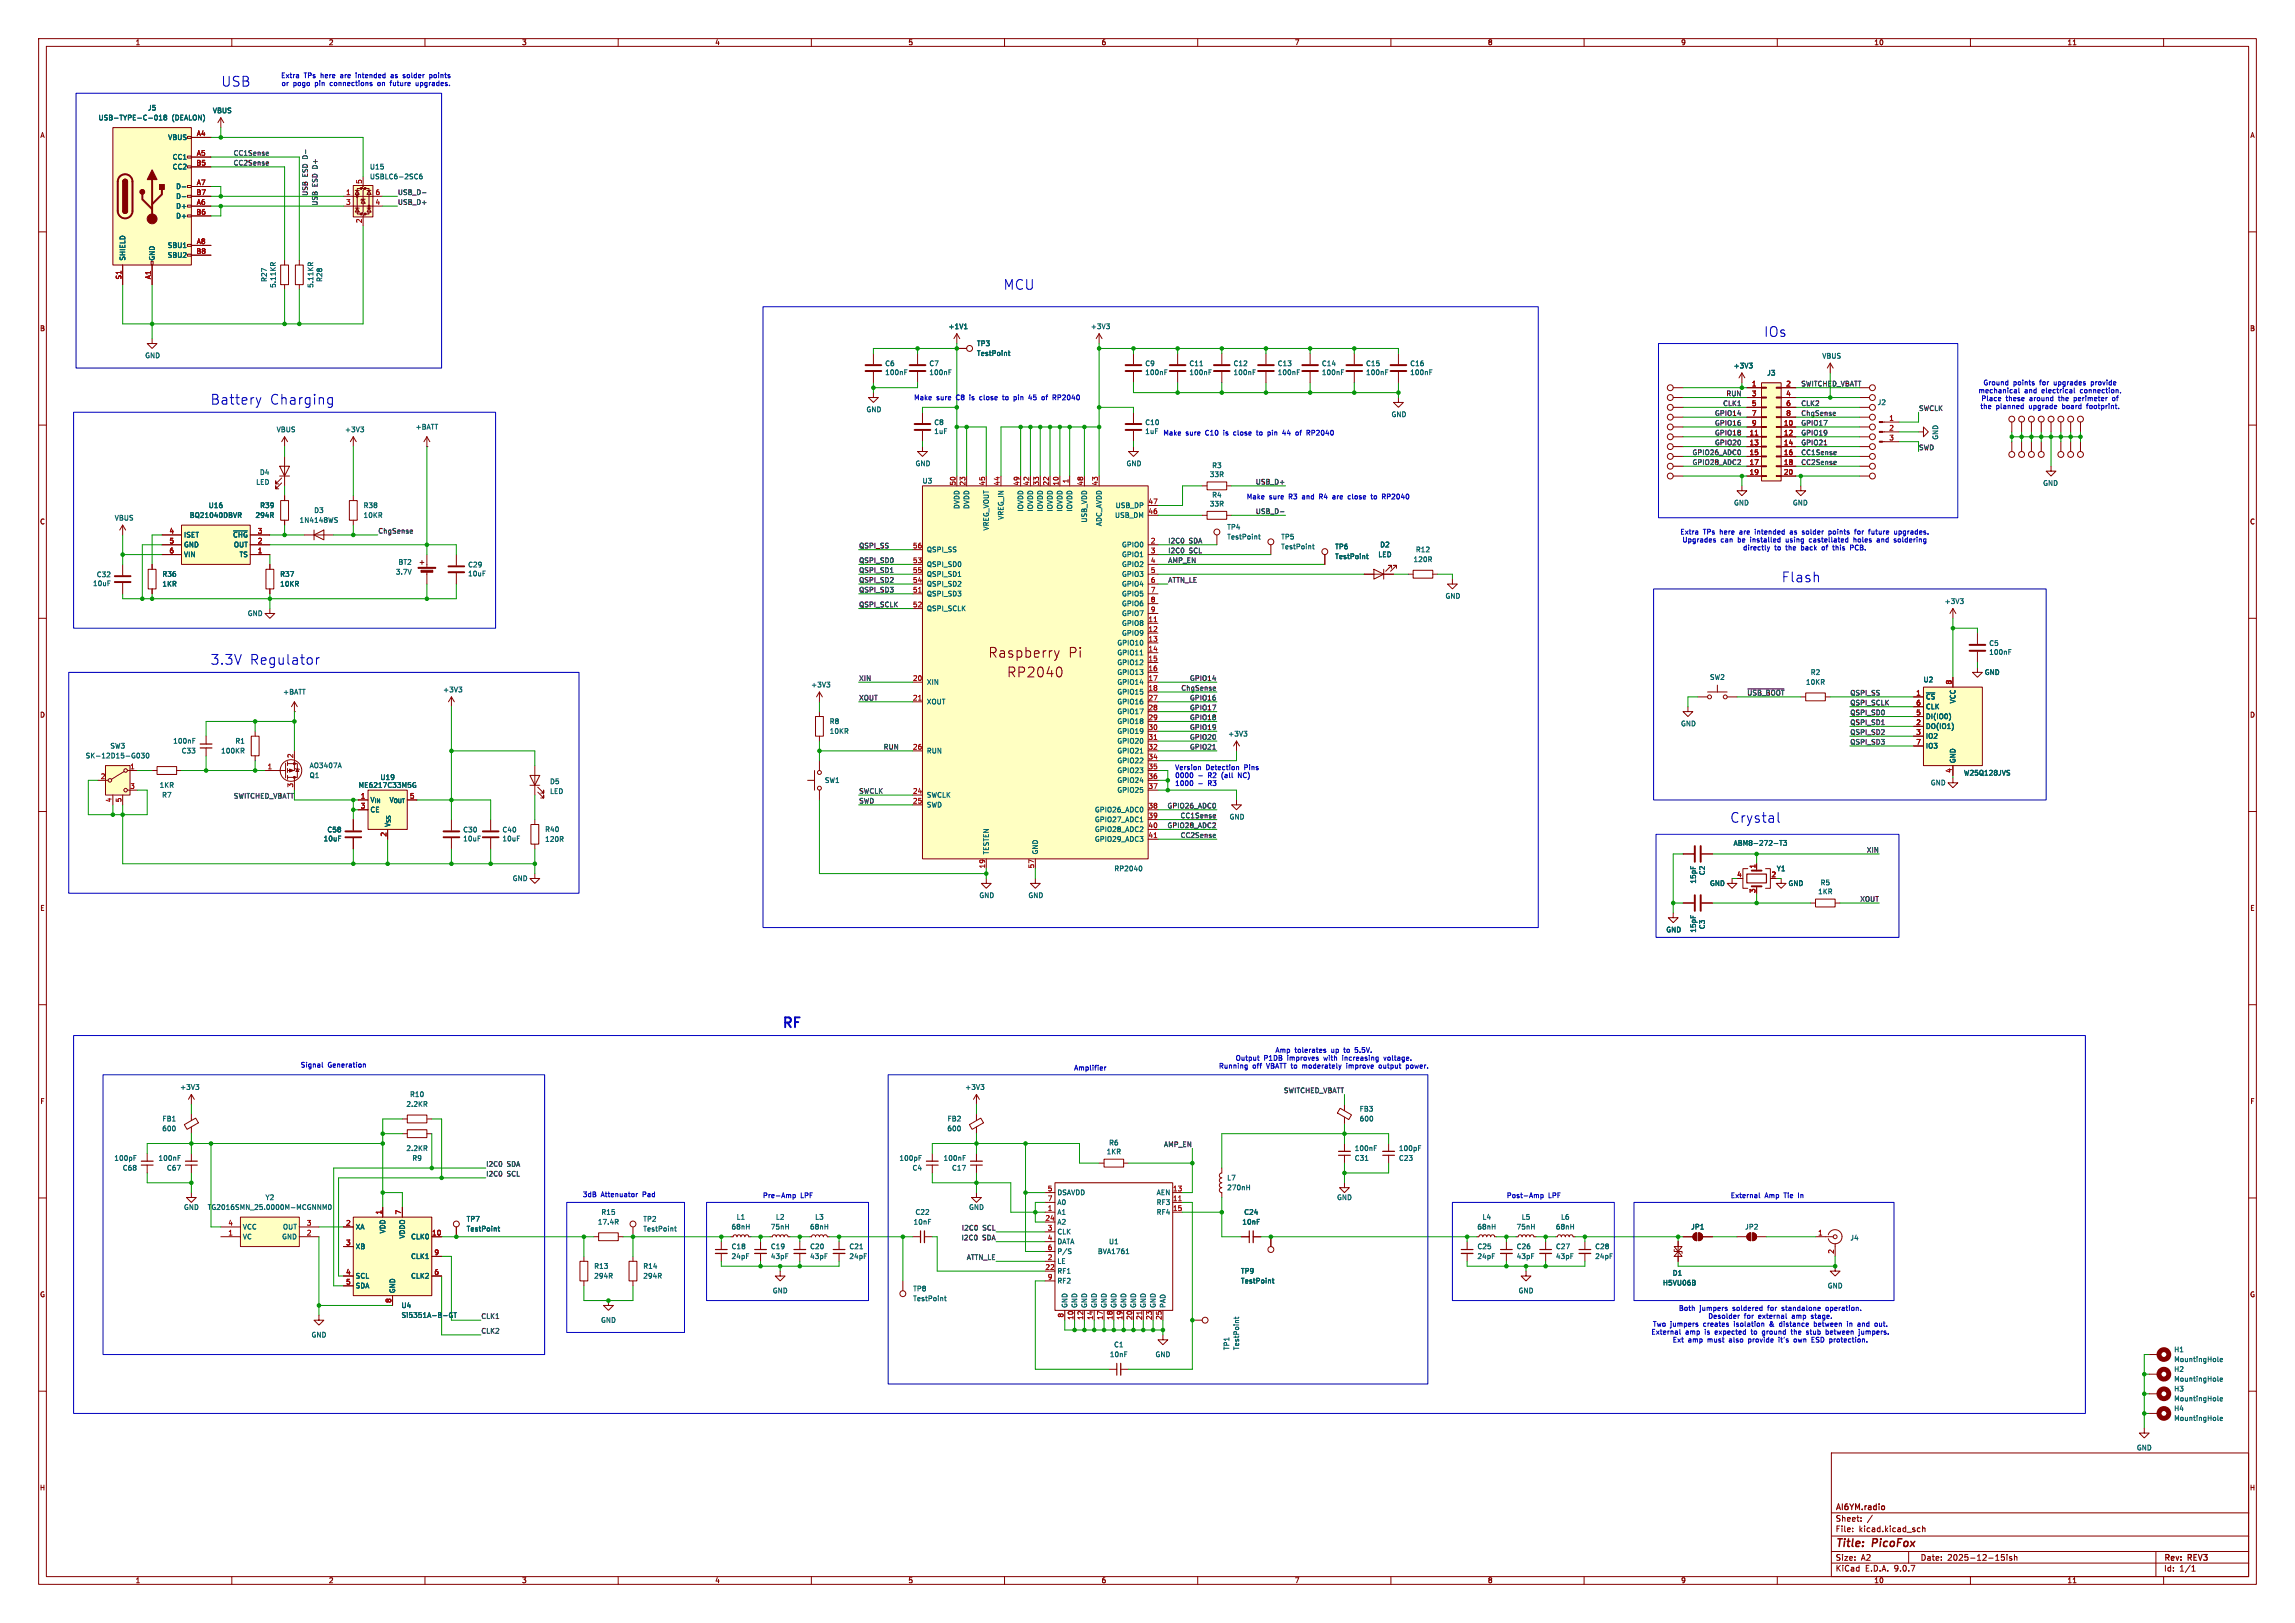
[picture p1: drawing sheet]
<svg xmlns="http://www.w3.org/2000/svg" width="594mm" height="420mm" viewBox="0 0 594 420" stroke-linecap="round" stroke-linejoin="round" font-family="sans-serif">
<defs><g id="words">
<g font-size="3.5" fill="#0000c2">
<text x="57.1" y="22.6">USB</text>
<text x="259.6" y="75.2">MCU</text>
<text x="456.4" y="87.4">IOs</text>
<text x="54.4" y="104.9">Battery</text>
<text x="69.7" y="104.9">Charging</text>
<text x="461" y="150.9">Flash</text>
<text x="54.4" y="172.2">3.3V</text>
<text x="64.5" y="172.2">Regulator</text>
<text x="447.7" y="213.1">Crystal</text>
<text x="202.1" y="266.7">RF</text>
</g>
<g font-size="3.5" fill="#840000">
<text x="255.8" y="170.4">Raspberry</text>
<text x="276.4" y="170.4">Pi</text>
<text x="260.6" y="175.5">RP2040</text>
</g>
<g font-size="2.8" fill="#840000">
<text x="475" y="400.9">Title:</text>
<text x="484.7" y="400.9">PicoFox</text>
</g>
<g font-size="2.1" fill="#840000">
<text x="475" y="394">Sheet:</text>
<text x="475" y="391.2">AI6YM.radio</text>
<text x="475" y="396.7">File:</text>
<text x="481.1" y="396.7">kicad.kicad_sch</text>
<text x="475" y="406.9">KiCad</text>
<text x="475" y="404.1">Size:</text>
<text x="481.7" y="404.1">A2</text>
<text x="482.7" y="406.9">E.D.A.</text>
<text x="490.3" y="406.9">9.0.7</text>
<text x="497" y="404.1">Date:</text>
<text x="504" y="404.1">2025-12-15ish</text>
<text x="560" y="404.3">Rev:</text>
<text x="560" y="406.9">Id:</text>
<text x="564.1" y="406.9">1/1</text>
<text x="566.4" y="404.3">REV3</text>
</g>
<g font-size="1.8" fill="#840000">
<text x="35" y="11.9">1</text>
<text x="85" y="11.9">2</text>
<text x="135" y="11.9">3</text>
<text x="185" y="11.9">4</text>
<text x="235" y="11.9">5</text>
<text x="285" y="11.9">6</text>
<text x="335" y="11.9">7</text>
<text x="385" y="11.9">8</text>
<text x="435" y="11.9">9</text>
<text x="485" y="11.9">10</text>
<text x="535" y="11.9">11</text>
<text x="10.3" y="35.9">A</text>
<text x="582.3" y="35.9">A</text>
<text x="10.3" y="85.9">B</text>
<text x="582.3" y="85.9">B</text>
<text x="10.3" y="135.9">C</text>
<text x="582.3" y="135.9">C</text>
<text x="10.3" y="185.9">D</text>
<text x="582.3" y="185.9">D</text>
<text x="10.3" y="235.9">E</text>
<text x="582.3" y="235.9">E</text>
<text x="10.3" y="285.9">F</text>
<text x="582.3" y="285.9">F</text>
<text x="10.3" y="335.9">G</text>
<text x="582.3" y="335.9">G</text>
<text x="10.2" y="385.9">H</text>
<text x="582.2" y="385.9">H</text>
<text x="35" y="409.9">1</text>
<text x="85" y="409.9">2</text>
<text x="135" y="409.9">3</text>
<text x="185" y="409.9">4</text>
<text x="235" y="409.9">5</text>
<text x="285" y="409.9">6</text>
<text x="335" y="409.9">7</text>
<text x="385" y="409.9">8</text>
<text x="435" y="409.9">9</text>
<text x="485" y="409.9">10</text>
<text x="535" y="409.9">11</text>
</g>
<g font-size="1.8" fill="#0000c2">
<text x="72.7" y="20.4">Extra</text>
<text x="72.7" y="22.5">or</text>
<text x="75.9" y="22.5">pogo</text>
<text x="78.7" y="20.4">TPs</text>
<text x="81.6" y="22.5">pin</text>
<text x="83.1" y="20.4">here</text>
<text x="85.7" y="22.5">connections</text>
<text x="88.4" y="20.4">are</text>
<text x="92.6" y="20.4">intended</text>
<text x="98.2" y="22.5">on</text>
<text x="101.7" y="22.5">future</text>
<text x="101.9" y="20.4">as</text>
<text x="105.2" y="20.4">solder</text>
<text x="108.5" y="22.5">upgrades.</text>
<text x="112.2" y="20.4">points</text>
<text x="512" y="102">mechanical</text>
<text x="513.2" y="99.9">Ground</text>
<text x="521.1" y="99.9">points</text>
<text x="524" y="102">and</text>
<text x="528" y="99.9">for</text>
<text x="528.6" y="102">electrical</text>
<text x="531.9" y="99.9">upgrades</text>
<text x="538.7" y="102">connection.</text>
<text x="541.7" y="99.9">provide</text>
<text x="236.5" y="103.6">Make</text>
<text x="242.4" y="103.6">sure</text>
<text x="247.6" y="103.6">C8</text>
<text x="251.2" y="103.6">is</text>
<text x="254" y="103.6">close</text>
<text x="260.2" y="103.6">to</text>
<text x="263.3" y="103.6">pin</text>
<text x="267.3" y="103.6">45</text>
<text x="270.9" y="103.6">of</text>
<text x="274" y="103.6">RP2040</text>
<text x="512.5" y="106">the</text>
<text x="512.7" y="104">Place</text>
<text x="516.6" y="106">planned</text>
<text x="519.2" y="104">these</text>
<text x="525.3" y="106">upgrade</text>
<text x="525.4" y="104">around</text>
<text x="533.1" y="104">the</text>
<text x="534" y="106">board</text>
<text x="537.2" y="104">perimeter</text>
<text x="540.6" y="106">footprint.</text>
<text x="547.4" y="104">of</text>
<text x="301" y="112.8">Make</text>
<text x="306.9" y="112.8">sure</text>
<text x="312.1" y="112.8">C10</text>
<text x="317" y="112.8">is</text>
<text x="319.8" y="112.8">close</text>
<text x="326" y="112.8">to</text>
<text x="329" y="112.8">pin</text>
<text x="333.1" y="112.8">44</text>
<text x="336.7" y="112.8">of</text>
<text x="339.7" y="112.8">RP2040</text>
<text x="322.6" y="129.3">Make</text>
<text x="328.5" y="129.3">sure</text>
<text x="333.7" y="129.3">R3</text>
<text x="337.3" y="129.3">and</text>
<text x="342" y="129.3">R4</text>
<text x="345.6" y="129.3">are</text>
<text x="349.8" y="129.3">close</text>
<text x="356" y="129.3">to</text>
<text x="359" y="129.3">RP2040</text>
<text x="434.8" y="138.5">Extra</text>
<text x="435.3" y="140.6">Upgrades</text>
<text x="440.8" y="138.5">TPs</text>
<text x="445.2" y="138.5">here</text>
<text x="445.3" y="140.6">can</text>
<text x="449.9" y="140.6">be</text>
<text x="450.5" y="138.5">are</text>
<text x="451" y="142.6">directly</text>
<text x="453.3" y="140.6">installed</text>
<text x="454.7" y="138.5">intended</text>
<text x="459.3" y="142.6">to</text>
<text x="462.3" y="142.6">the</text>
<text x="462.7" y="140.6">using</text>
<text x="464" y="138.5">as</text>
<text x="466.5" y="142.6">back</text>
<text x="467.3" y="138.5">solder</text>
<text x="469" y="140.6">castellated</text>
<text x="472.1" y="142.6">of</text>
<text x="474.4" y="138.5">points</text>
<text x="475.1" y="142.6">this</text>
<text x="479.8" y="142.6">PCB.</text>
<text x="480.7" y="140.6">holes</text>
<text x="481.4" y="138.5">for</text>
<text x="485.2" y="138.5">future</text>
<text x="486.9" y="140.6">and</text>
<text x="491.5" y="140.6">soldering</text>
<text x="492" y="138.5">upgrades.</text>
<text x="304" y="199.5">Version</text>
<text x="304" y="201.5">0000</text>
<text x="304" y="203.6">1000</text>
<text x="312.1" y="199.5">Detection</text>
<text x="312.8" y="201.5">R2</text>
<text x="312.8" y="203.6">R3</text>
<text x="316.4" y="201.5">(all</text>
<text x="320.9" y="201.5">NC)</text>
<text x="322.2" y="199.5">Pins</text>
<text x="319.7" y="274.7">Output</text>
<text x="327.1" y="274.7">P1DB</text>
<text x="330" y="272.6">Amp</text>
<text x="333.3" y="274.7">improves</text>
<text x="335.1" y="272.6">tolerates</text>
<text x="342.9" y="274.7">with</text>
<text x="344.7" y="272.6">up</text>
<text x="347.9" y="274.7">increasing</text>
<text x="348.1" y="272.6">to</text>
<text x="351.2" y="272.6">5.5V.</text>
<text x="358.9" y="274.7">voltage.</text>
<text x="77.7" y="276.5">Signal</text>
<text x="84.8" y="276.5">Generation</text>
<text x="277.9" y="277.2">Amplifier</text>
<text x="315.4" y="276.7">Running</text>
<text x="324.2" y="276.7">off</text>
<text x="328" y="276.7">VBATT to</text>
<text x="337.6" y="276.7">moderately</text>
<text x="349.2" y="276.7">improve</text>
<text x="357.8" y="276.7">output</text>
<text x="365" y="276.7">power.</text>
<text x="150.7" y="310">3dB</text>
<text x="155.5" y="310">Attenuator</text>
<text x="166.4" y="310">Pad</text>
<text x="197.4" y="310.2">Pre-Amp</text>
<text x="207.2" y="310.2">LPF</text>
<text x="389.9" y="310.2">Post-Amp</text>
<text x="400.7" y="310.2">LPF</text>
<text x="447.9" y="310.2">External</text>
<text x="456.8" y="310.2">Amp</text>
<text x="461.9" y="310.2">Tie</text>
<text x="465.7" y="310.2">In</text>
<text x="434.4" y="339.4">Both</text>
<text x="439.9" y="339.4">jumpers</text>
<text x="442" y="341.5">Desolder</text>
<text x="448.6" y="339.4">soldered</text>
<text x="451.4" y="341.5">for</text>
<text x="455.3" y="341.5">external</text>
<text x="457.8" y="339.4">for</text>
<text x="461.7" y="339.4">standalone</text>
<text x="464.1" y="341.5">amp</text>
<text x="469.3" y="341.5">stage.</text>
<text x="473.3" y="339.4">operation.</text>
<text x="427.3" y="345.6">External</text>
<text x="427.7" y="343.5">Two</text>
<text x="432.3" y="343.5">jumpers</text>
<text x="432.8" y="347.6">Ext</text>
<text x="436.2" y="345.6">amp</text>
<text x="436.9" y="347.6">amp</text>
<text x="441" y="343.5">creates</text>
<text x="441.4" y="345.6">is</text>
<text x="442.1" y="347.6">must</text>
<text x="444.2" y="345.6">expected</text>
<text x="447.8" y="347.6">also</text>
<text x="449.1" y="343.5">isolation</text>
<text x="453" y="347.6">provide</text>
<text x="453.8" y="345.6">to</text>
<text x="456.8" y="345.6">ground</text>
<text x="458.5" y="343.5">&amp;</text>
<text x="461.1" y="347.6">it's</text>
<text x="461.2" y="343.5">distance</text>
<text x="464.5" y="345.6">the</text>
<text x="465.2" y="347.6">own</text>
<text x="468.6" y="345.6">stub</text>
<text x="470" y="347.6">ESD protection.</text>
<text x="470.4" y="343.5">between</text>
<text x="473.9" y="345.6">between</text>
<text x="479.2" y="343.5">in</text>
<text x="482.1" y="343.5">and</text>
<text x="482.7" y="345.6">jumpers.</text>
<text x="486.7" y="343.5">out.</text>
</g>
<g font-size="1.8" fill="#006464">
<text x="38.2" y="28.8">J5</text>
<text x="55" y="29.5">VBUS</text>
<text x="25.4" y="31.3">USB-TYPE-C-018</text>
<text x="44.5" y="31.3">(DEALON)</text>
<text x="43.4" y="36.4">VBUS</text>
<text x="44.6" y="41.5">CC1</text>
<text x="44.6" y="44">CC2</text>
<text x="95.6" y="44">U15</text>
<text x="95.6" y="46.6">USBLC6-2SC6</text>
<text x="45.5" y="49.1">D-</text>
<text x="45.5" y="51.7">D-</text>
<text x="45.5" y="54.2">D+</text>
<text x="45.5" y="56.7">D+</text>
<text x="43.3" y="64.4">SBU1</text>
<text x="32.6" y="67.6" transform="rotate(-90 32.6 67.6)">SHIELD</text>
<text x="40.2" y="67.6" transform="rotate(-90 40.2 67.6)">GND</text>
<text x="43.3" y="66.9">SBU2</text>
<text x="69.3" y="73.1" transform="rotate(-90 69.3 73.1)">R27</text>
<text x="71.6" y="74.6" transform="rotate(-90 71.6 74.6)">5.11KR</text>
<text x="81.3" y="74.6" transform="rotate(-90 81.3 74.6)">5.11KR</text>
<text x="83.6" y="73.1" transform="rotate(-90 83.6 73.1)">R28</text>
<text x="245.4" y="85.4">+1V1</text>
<text x="252.7" y="89.8">TP3</text>
<text x="282.2" y="85.4">+3V3</text>
<text x="37.5" y="92.9">GND</text>
<text x="229" y="94.9">C6</text>
<text x="240.4" y="94.9">C7</text>
<text x="252.7" y="92.3">TestPoint</text>
<text x="296.3" y="94.9">C9</text>
<text x="307.7" y="94.9">C11</text>
<text x="319.2" y="94.9">C12</text>
<text x="330.6" y="94.9">C13</text>
<text x="342" y="94.9">C14</text>
<text x="353.5" y="94.9">C15</text>
<text x="364.9" y="94.9">C16</text>
<text x="448.6" y="95.5">+3V3</text>
<text x="471.5" y="93">VBUS</text>
<text x="229" y="97.3">100nF</text>
<text x="240.4" y="97.3">100nF</text>
<text x="296.3" y="97.3">100nF</text>
<text x="307.7" y="97.3">100nF</text>
<text x="319.2" y="97.3">100nF</text>
<text x="330.6" y="97.3">100nF</text>
<text x="342" y="97.3">100nF</text>
<text x="353.5" y="97.3">100nF</text>
<text x="364.9" y="97.3">100nF</text>
<text x="457.3" y="97.4">J3</text>
<text x="224.2" y="106.9">GND</text>
<text x="485.9" y="105">J2</text>
<text x="71.5" y="112">VBUS</text>
<text x="89.2" y="112">+3V3</text>
<text x="107.5" y="111.4">+BATT</text>
<text x="241.7" y="110.2">C8</text>
<text x="241.7" y="112.5">1uF</text>
<text x="296.3" y="112.5">1uF</text>
<text x="296.3" y="110.2">C10</text>
<text x="360" y="108.1">GND</text>
<text x="501.8" y="113.9" transform="rotate(-90 501.8 113.9)">GND</text>
<text x="66.2" y="125.6">LED</text>
<text x="67.2" y="123.1">D4</text>
<text x="236.9" y="120.8">GND</text>
<text x="238.7" y="125.3">U3</text>
<text x="291.5" y="120.8">GND</text>
<text x="313" y="123.6">33R</text>
<text x="313.6" y="121.3">R3</text>
<text x="528.7" y="125.9">GND</text>
<text x="53.9" y="131.7">U16</text>
<text x="67.2" y="131.7">R39</text>
<text x="94" y="131.7">R38</text>
<text x="248.5" y="131.8" transform="rotate(-90 248.5 131.8)">DVDD</text>
<text x="251.1" y="131.8" transform="rotate(-90 251.1 131.8)">DVDD</text>
<text x="288.6" y="131.7">USB_DP</text>
<text x="313" y="131.3">33R</text>
<text x="313.6" y="129">R4</text>
<text x="448.7" y="131">GND</text>
<text x="463.9" y="131">GND</text>
<text x="29.6" y="134.9">VBUS</text>
<text x="49" y="134.2">BQ21040DBVR</text>
<text x="66" y="134.2">294R</text>
<text x="77.4" y="135.5">1N4148WS</text>
<text x="81.2" y="132.9">D3</text>
<text x="94" y="134.2">10KR</text>
<text x="256.1" y="137.4" transform="rotate(-90 256.1 137.4)">VREG_VOUT</text>
<text x="259.9" y="134.6" transform="rotate(-90 259.9 134.6)">VREG_IN</text>
<text x="265" y="132.5" transform="rotate(-90 265 132.5)">IOVDD</text>
<text x="267.6" y="132.5" transform="rotate(-90 267.6 132.5)">IOVDD</text>
<text x="270.1" y="132.5" transform="rotate(-90 270.1 132.5)">IOVDD</text>
<text x="272.6" y="132.5" transform="rotate(-90 272.6 132.5)">IOVDD</text>
<text x="275.2" y="132.5" transform="rotate(-90 275.2 132.5)">IOVDD</text>
<text x="277.7" y="132.5" transform="rotate(-90 277.7 132.5)">IOVDD</text>
<text x="281.5" y="135.4" transform="rotate(-90 281.5 135.4)">USB_VDD</text>
<text x="285.3" y="136.3" transform="rotate(-90 285.3 136.3)">ADC_AVDD</text>
<text x="288.5" y="134.2">USB_DM</text>
<text x="317.5" y="137.3">TP4</text>
<text x="47.5" y="141.8">GND</text>
<text x="47.5" y="139.3">ISET</text>
<text x="60.2" y="139.3">~{CHG}</text>
<text x="60.4" y="141.8">OUT</text>
<text x="239.8" y="143.1">QSPI_SS</text>
<text x="290.3" y="141.8">GPIO0</text>
<text x="317.5" y="139.8">TestPoint</text>
<text x="331.5" y="139.8">TP5</text>
<text x="331.5" y="142.3">TestPoint</text>
<text x="345.4" y="142.3">TP6</text>
<text x="357.1" y="141.8">D2</text>
<text x="366.4" y="143.1">R12</text>
<text x="24.9" y="149.6">C32</text>
<text x="41.9" y="149.5">R36</text>
<text x="47.5" y="144.4">VIN</text>
<text x="61.9" y="144.4">TS</text>
<text x="72.4" y="149.5">R37</text>
<text x="102.4" y="148.9">3.7V</text>
<text x="103" y="146.3">BT2</text>
<text x="121" y="147">C29</text>
<text x="121" y="149.3">10uF</text>
<text x="239.8" y="146.9">QSPI_SD0</text>
<text x="239.8" y="149.5">QSPI_SD1</text>
<text x="290.3" y="144.4">GPIO1</text>
<text x="290.3" y="146.9">GPIO2</text>
<text x="290.3" y="149.5">GPIO3</text>
<text x="345.4" y="144.9">TestPoint</text>
<text x="356.6" y="144.4">LED</text>
<text x="365.7" y="145.6">120R</text>
<text x="24" y="151.9">10uF</text>
<text x="41.9" y="152">1KR</text>
<text x="72.4" y="152">10KR</text>
<text x="239.8" y="152">QSPI_SD2</text>
<text x="239.8" y="154.5">QSPI_SD3</text>
<text x="290.3" y="152">GPIO4</text>
<text x="290.3" y="154.5">GPIO5</text>
<text x="374" y="155.1">GND</text>
<text x="64" y="159.6">GND</text>
<text x="239.8" y="158.3">QSPI_SCLK</text>
<text x="290.3" y="157.1">GPIO6</text>
<text x="290.3" y="159.6">GPIO7</text>
<text x="503.2" y="156.5">+3V3</text>
<text x="289.1" y="167.2">GPIO10</text>
<text x="290.3" y="162.2">GPIO8</text>
<text x="290.3" y="164.7">GPIO9</text>
<text x="514.7" y="167.3">C5</text>
<text x="289.1" y="169.8">GPIO11</text>
<text x="289.1" y="172.3">GPIO12</text>
<text x="514.7" y="169.6">100nF</text>
<text x="73.2" y="179.9">+BATT</text>
<text x="114.6" y="179.3">+3V3</text>
<text x="209.8" y="178.1">+3V3</text>
<text x="239.8" y="177.4">XIN</text>
<text x="289.1" y="174.9">GPIO13</text>
<text x="289.1" y="177.4">GPIO14</text>
<text x="289.1" y="179.9">GPIO15</text>
<text x="442.5" y="176.1">SW2</text>
<text x="467.3" y="177.4">10KR</text>
<text x="468.6" y="174.9">R2</text>
<text x="497.7" y="176.8">U2</text>
<text x="513.6" y="174.9">GND</text>
<text x="239.8" y="182.5">XOUT</text>
<text x="289.1" y="182.5">GPIO16</text>
<text x="289.1" y="185">GPIO17</text>
<text x="498.3" y="181.2">~{CS}</text>
<text x="498.3" y="183.7">CLK</text>
<text x="506.3" y="182.1" transform="rotate(-90 506.3 182.1)">VCC</text>
<text x="214.6" y="187.6">R8</text>
<text x="214.6" y="190.1">10KR</text>
<text x="289.1" y="187.6">GPIO18</text>
<text x="289.1" y="190.1">GPIO19</text>
<text x="317.8" y="190.8">+3V3</text>
<text x="435" y="188.1">GND</text>
<text x="498.3" y="186.3">DI(IO0)</text>
<text x="498.3" y="188.8">DO(IO1)</text>
<text x="498.3" y="191.4">IO2</text>
<text x="22.1" y="196.4">SK-12D15-G030</text>
<text x="28.4" y="193.9">SW3</text>
<text x="44.7" y="192.6">100nF</text>
<text x="46.9" y="195.2">C33</text>
<text x="57.1" y="195.2">100KR</text>
<text x="60.8" y="192.6">R1</text>
<text x="239.8" y="195.2">RUN</text>
<text x="289.1" y="192.6">GPIO20</text>
<text x="289.1" y="195.2">GPIO21</text>
<text x="289.1" y="197.7">GPIO22</text>
<text x="498.3" y="193.9">IO3</text>
<text x="506.3" y="197.6" transform="rotate(-90 506.3 197.6)">GND</text>
<text x="80" y="199">AO3407A</text>
<text x="80" y="201.5">Q1</text>
<text x="98.4" y="202">U19</text>
<text x="142.2" y="203.1">D5</text>
<text x="213.4" y="202.8">SW1</text>
<text x="289.1" y="200.3">GPIO23</text>
<text x="289.1" y="202.8">GPIO24</text>
<text x="499.6" y="203.4">GND</text>
<text x="508.2" y="200.9">W25Q128JVS</text>
<text x="41.2" y="204.1">1KR</text>
<text x="41.8" y="206.6">R7</text>
<text x="92.7" y="204.1">ME6217C33M5G</text>
<text x="95.8" y="207.9">V_{IN}V_{OUT}</text>
<text x="142.2" y="205.7">LED</text>
<text x="239.8" y="206.6">SWCLK</text>
<text x="239.8" y="209.1">SWD</text>
<text x="289.1" y="205.3">GPIO25</text>
<text x="84.6" y="215.6">C58</text>
<text x="95.8" y="210.4">CE</text>
<text x="101.2" y="214.1" transform="rotate(-90 101.2 214.1)">V_{SS}</text>
<text x="119.8" y="215.6">C30</text>
<text x="129.9" y="215.6">C40</text>
<text x="141" y="215.5">R40</text>
<text x="283.3" y="210.4">GPIO26_ADC0</text>
<text x="283.3" y="213">GPIO27_ADC1</text>
<text x="283.3" y="215.5">GPIO28_ADC2</text>
<text x="318.1" y="212.3">GND</text>
<text x="83.6" y="217.9">10uF</text>
<text x="119.8" y="217.9">10uF</text>
<text x="129.9" y="217.9">10uF</text>
<text x="141" y="218">120R</text>
<text x="256.1" y="221.2" transform="rotate(-90 256.1 221.2)">TESTEN</text>
<text x="268.8" y="221.2" transform="rotate(-90 268.8 221.2)">GND</text>
<text x="283.3" y="218">GPIO29_ADC3</text>
<text x="448.6" y="219">ABM8-272-T3</text>
<text x="288.3" y="225.7">RP2040</text>
<text x="441.5" y="226.6" transform="rotate(-90 441.5 226.6)">C2</text>
<text x="459.7" y="225.7">Y1</text>
<text x="132.6" y="228.2">GND</text>
<text x="253.4" y="232.6">GND</text>
<text x="266.1" y="232.6">GND</text>
<text x="439.1" y="228.8" transform="rotate(-90 439.1 228.8)">15pF</text>
<text x="442.5" y="229.5">GND</text>
<text x="462.8" y="229.5">GND</text>
<text x="470.5" y="231.6">1KR</text>
<text x="471.1" y="229.3">R5</text>
<text x="431.2" y="241.5">GND</text>
<text x="439.1" y="241.5" transform="rotate(-90 439.1 241.5)">15pF</text>
<text x="441.5" y="240.6" transform="rotate(-90 441.5 240.6)">C3</text>
<text x="46.5" y="282.2">+3V3</text>
<text x="105.1" y="286.6">2.2KR</text>
<text x="106" y="284.1">R10</text>
<text x="249.7" y="282.2">+3V3</text>
<text x="351.8" y="287.8">FB3</text>
<text x="41.9" y="292.9">600</text>
<text x="41.9" y="290.4">FB1</text>
<text x="245.1" y="292.9">600</text>
<text x="245.1" y="290.4">FB2</text>
<text x="351.8" y="290.4">600</text>
<text x="105.1" y="298">2.2KR</text>
<text x="286.3" y="298.9">1KR</text>
<text x="286.9" y="296.6">R6</text>
<text x="350.5" y="298">100nF</text>
<text x="362" y="298">100pF</text>
<text x="29.5" y="300.6">100pF</text>
<text x="31.7" y="303.1">C68</text>
<text x="40.9" y="300.6">100nF</text>
<text x="43.1" y="303.1">C67</text>
<text x="106.6" y="300.6">R9</text>
<text x="232.7" y="300.6">100pF</text>
<text x="236.1" y="303.1">C4</text>
<text x="244.1" y="300.6">100nF</text>
<text x="246.3" y="303.1">C17</text>
<text x="317.5" y="305.7">L7</text>
<text x="350.5" y="300.6">C31</text>
<text x="362" y="300.6">C23</text>
<text x="68.6" y="310.7">Y2</text>
<text x="273.6" y="309.5">DSAVDD</text>
<text x="299.3" y="309.5">AEN</text>
<text x="317.5" y="308.2">270nH</text>
<text x="345.9" y="310.7">GND</text>
<text x="47.5" y="313.3">GND</text>
<text x="53.6" y="313.3">TG2016SMN_25.0000M-MCGNNM0</text>
<text x="120.7" y="316.3">TP7</text>
<text x="154.6" y="317.1">17.4R</text>
<text x="155.5" y="314.6">R15</text>
<text x="166.4" y="316.3">TP2</text>
<text x="190.5" y="315.8">L1</text>
<text x="200.7" y="315.8">L2</text>
<text x="210.9" y="315.8">L3</text>
<text x="236.3" y="317.1">10nF</text>
<text x="236.8" y="314.6">C22</text>
<text x="250.7" y="313.3">GND</text>
<text x="273.6" y="312">A0</text>
<text x="273.6" y="314.6">A1</text>
<text x="273.6" y="317.1">A2</text>
<text x="299.3" y="312">RF3</text>
<text x="299.3" y="314.6">RF4</text>
<text x="321.4" y="317.1">10nF</text>
<text x="321.9" y="314.6">C24</text>
<text x="383.6" y="315.8">L4</text>
<text x="393.7" y="315.8">L5</text>
<text x="403.9" y="315.8">L6</text>
<text x="62.7" y="318.4">VCC</text>
<text x="62.7" y="320.9">VC</text>
<text x="72.9" y="320.9">GND</text>
<text x="73.1" y="318.4">OUT</text>
<text x="91.9" y="318.4">XA</text>
<text x="91.9" y="323.4">XB</text>
<text x="99.9" y="319.3" transform="rotate(-90 99.9 319.3)">VDD</text>
<text x="105" y="320.6" transform="rotate(-90 105 320.6)">VDDO</text>
<text x="106.3" y="320.9">CLK0</text>
<text x="120.7" y="318.9">TestPoint</text>
<text x="166.4" y="318.9">TestPoint</text>
<text x="189.2" y="318.4">68nH</text>
<text x="189.2" y="323.4">C18</text>
<text x="199.4" y="318.4">75nH</text>
<text x="199.4" y="323.4">C19</text>
<text x="209.5" y="318.4">68nH</text>
<text x="209.6" y="323.4">C20</text>
<text x="219.7" y="323.4">C21</text>
<text x="273.6" y="319.6">CLK</text>
<text x="273.6" y="322.2">DATA</text>
<text x="286.9" y="322.2">U1</text>
<text x="382.3" y="318.4">68nH</text>
<text x="382.3" y="323.4">C25</text>
<text x="392.4" y="318.4">75nH</text>
<text x="392.4" y="323.4">C26</text>
<text x="402.6" y="318.4">68nH</text>
<text x="402.6" y="323.4">C27</text>
<text x="412.8" y="323.4">C28</text>
<text x="437.6" y="318.4">JP1</text>
<text x="451.6" y="318.4">JP2</text>
<text x="478.8" y="321.2">J4</text>
<text x="106.3" y="326">CLK1</text>
<text x="153.7" y="328.5">R13</text>
<text x="166.4" y="328.5">R14</text>
<text x="189.2" y="326">24pF</text>
<text x="199.4" y="326">43pF</text>
<text x="209.6" y="326">43pF</text>
<text x="219.7" y="326">24pF</text>
<text x="273.6" y="324.7">P/S</text>
<text x="273.6" y="327.3">LE</text>
<text x="273.6" y="329.8">RF1</text>
<text x="284" y="324.7">BVA1761</text>
<text x="321.1" y="329.8">TP9</text>
<text x="382.3" y="326">24pF</text>
<text x="392.4" y="326">43pF</text>
<text x="402.6" y="326">43pF</text>
<text x="412.8" y="326">24pF</text>
<text x="91.9" y="331.1">SCL</text>
<text x="91.9" y="333.6">SDA</text>
<text x="102.5" y="334.8" transform="rotate(-90 102.5 334.8)">GND</text>
<text x="106.3" y="331.1">CLK2</text>
<text x="153.7" y="331.1">294R</text>
<text x="166.4" y="331.1">294R</text>
<text x="199.9" y="334.9">GND</text>
<text x="236.2" y="334.4">TP8</text>
<text x="273.6" y="332.3">RF2</text>
<text x="321.1" y="332.3">TestPoint</text>
<text x="392.9" y="334.9">GND</text>
<text x="430.3" y="332.8">H5VU06B</text>
<text x="432.8" y="330.3">D1</text>
<text x="472.9" y="333.6">GND</text>
<text x="103.8" y="341.2">Si5351A-B-GT</text>
<text x="103.8" y="338.7">U4</text>
<text x="236.2" y="336.9">TestPoint</text>
<text x="276.5" y="338.6" transform="rotate(-90 276.5 338.6)">GND</text>
<text x="279" y="338.6" transform="rotate(-90 279 338.6)">GND</text>
<text x="281.5" y="338.6" transform="rotate(-90 281.5 338.6)">GND</text>
<text x="284.1" y="338.6" transform="rotate(-90 284.1 338.6)">GND</text>
<text x="286.6" y="338.6" transform="rotate(-90 286.6 338.6)">GND</text>
<text x="289.2" y="338.6" transform="rotate(-90 289.2 338.6)">GND</text>
<text x="291.7" y="338.6" transform="rotate(-90 291.7 338.6)">GND</text>
<text x="294.2" y="338.6" transform="rotate(-90 294.2 338.6)">GND</text>
<text x="296.8" y="338.6" transform="rotate(-90 296.8 338.6)">GND</text>
<text x="299.3" y="338.6" transform="rotate(-90 299.3 338.6)">GND</text>
<text x="301.9" y="338.6" transform="rotate(-90 301.9 338.6)">PAD</text>
<text x="80.5" y="346.3">GND</text>
<text x="155.4" y="342.5">GND</text>
<text x="287.1" y="351.4">10nF</text>
<text x="288.2" y="348.8">C1</text>
<text x="299" y="351.4">GND</text>
<text x="318.4" y="349.5" transform="rotate(-90 318.4 349.5)">TP1</text>
<text x="320.9" y="349.5" transform="rotate(-90 320.9 349.5)">TestPoint</text>
<text x="562.6" y="350.1">H1</text>
<text x="562.6" y="352.7">MountingHole</text>
<text x="562.6" y="355.2">H2</text>
<text x="562.6" y="357.7">MountingHole</text>
<text x="562.6" y="365.4">H4</text>
<text x="562.6" y="360.3">H3</text>
<text x="562.6" y="362.8">MountingHole</text>
<text x="562.6" y="367.9">MountingHole</text>
<text x="553" y="375.5">GND</text>
</g>
<g font-size="1.8" fill="#a90000">
<text x="50.8" y="35.3">A4</text>
<text x="50.8" y="40.4">A5</text>
<text x="50.7" y="42.9">B5</text>
<text x="93.7" y="47.7" transform="rotate(-90 93.7 47.7)">5</text>
<text x="50.7" y="50.5">B7</text>
<text x="50.8" y="48">A7</text>
<text x="50.8" y="53.1">A6</text>
<text x="89.5" y="50.5">1</text>
<text x="89.5" y="53.1">3</text>
<text x="97.1" y="50.5">6</text>
<text x="97.1" y="53.1">4</text>
<text x="50.7" y="55.6">B6</text>
<text x="93.7" y="57.9" transform="rotate(-90 93.7 57.9)">2</text>
<text x="50.7" y="65.8">B8</text>
<text x="50.8" y="63.2">A8</text>
<text x="31.5" y="72.4" transform="rotate(-90 31.5 72.4)">S1</text>
<text x="39.1" y="72.4" transform="rotate(-90 39.1 72.4)">A1</text>
<text x="453.3" y="100.1">1</text>
<text x="462.2" y="100.1">2</text>
<text x="453.3" y="102.6">3</text>
<text x="453.3" y="105.2">5</text>
<text x="453.3" y="107.7">7</text>
<text x="462.2" y="102.6">4</text>
<text x="462.2" y="105.2">6</text>
<text x="462.2" y="107.7">8</text>
<text x="452.7" y="112.8">11</text>
<text x="453.3" y="110.2">9</text>
<text x="461.6" y="110.2">10</text>
<text x="461.6" y="112.8">12</text>
<text x="488.9" y="109">1</text>
<text x="488.9" y="111.5">2</text>
<text x="452.7" y="115.3">13</text>
<text x="452.7" y="117.9">15</text>
<text x="461.6" y="115.3">14</text>
<text x="461.6" y="117.9">16</text>
<text x="488.9" y="114">3</text>
<text x="247.4" y="125.8" transform="rotate(-90 247.4 125.8)">50</text>
<text x="249.9" y="125.8" transform="rotate(-90 249.9 125.8)">23</text>
<text x="255" y="125.8" transform="rotate(-90 255 125.8)">45</text>
<text x="258.8" y="125.8" transform="rotate(-90 258.8 125.8)">44</text>
<text x="263.9" y="125.8" transform="rotate(-90 263.9 125.8)">49</text>
<text x="266.4" y="125.8" transform="rotate(-90 266.4 125.8)">42</text>
<text x="269" y="125.8" transform="rotate(-90 269 125.8)">33</text>
<text x="271.5" y="125.8" transform="rotate(-90 271.5 125.8)">22</text>
<text x="274.1" y="125.8" transform="rotate(-90 274.1 125.8)">10</text>
<text x="276.6" y="125.2" transform="rotate(-90 276.6 125.2)">1</text>
<text x="280.4" y="125.8" transform="rotate(-90 280.4 125.8)">48</text>
<text x="284.2" y="125.8" transform="rotate(-90 284.2 125.8)">43</text>
<text x="452.7" y="120.4">17</text>
<text x="452.7" y="122.9">19</text>
<text x="461.6" y="120.4">18</text>
<text x="461.6" y="122.9">20</text>
<text x="297.1" y="130.6">47</text>
<text x="297.1" y="133.1">46</text>
<text x="43.7" y="143.3">6</text>
<text x="43.7" y="140.7">5</text>
<text x="43.7" y="138.2">4</text>
<text x="66.6" y="143.3">1</text>
<text x="66.6" y="140.7">2</text>
<text x="66.6" y="138.2">3</text>
<text x="236.2" y="142">56</text>
<text x="297.7" y="140.7">2</text>
<text x="297.7" y="143.3">3</text>
<text x="236.2" y="145.8">53</text>
<text x="236.2" y="148.3">55</text>
<text x="297.7" y="145.8">4</text>
<text x="297.7" y="148.3">5</text>
<text x="236.2" y="150.9">54</text>
<text x="236.2" y="153.4">51</text>
<text x="297.7" y="150.9">6</text>
<text x="297.7" y="153.4">7</text>
<text x="297.7" y="156">8</text>
<text x="236.2" y="157.2">52</text>
<text x="297.1" y="161">11</text>
<text x="297.7" y="158.5">9</text>
<text x="297.1" y="163.6">12</text>
<text x="297.1" y="166.1">13</text>
<text x="297.1" y="168.7">14</text>
<text x="297.1" y="171.2">15</text>
<text x="297.1" y="173.7">16</text>
<text x="236.2" y="176.3">20</text>
<text x="297.1" y="176.3">17</text>
<text x="297.1" y="178.8">18</text>
<text x="505.2" y="177.2" transform="rotate(-90 505.2 177.2)">8</text>
<text x="236.2" y="181.4">21</text>
<text x="297.1" y="181.4">27</text>
<text x="297.1" y="183.9">28</text>
<text x="495.9" y="180.1">1</text>
<text x="495.9" y="182.6">6</text>
<text x="495.9" y="185.2">5</text>
<text x="297.1" y="186.4">29</text>
<text x="297.1" y="189">30</text>
<text x="297.1" y="191.5">31</text>
<text x="495.9" y="187.7">2</text>
<text x="495.9" y="190.2">3</text>
<text x="75.9" y="196.3" transform="rotate(-90 75.9 196.3)">2</text>
<text x="236.2" y="194.1">26</text>
<text x="297.1" y="194.1">32</text>
<text x="297.1" y="196.6">34</text>
<text x="495.9" y="192.8">7</text>
<text x="26" y="201.7">2</text>
<text x="33.6" y="199.1">1</text>
<text x="69.1" y="199.1">1</text>
<text x="75.9" y="203.9" transform="rotate(-90 75.9 203.9)">3</text>
<text x="297.1" y="199.1">35</text>
<text x="297.1" y="201.7">36</text>
<text x="505.2" y="200.1" transform="rotate(-90 505.2 200.1)">4</text>
<text x="29" y="207.7" transform="rotate(-90 29 207.7)">4</text>
<text x="31.5" y="207.7" transform="rotate(-90 31.5 207.7)">5</text>
<text x="33.6" y="204.2">3</text>
<text x="93.3" y="206.8">1</text>
<text x="93.3" y="209.3">3</text>
<text x="106" y="206.8">5</text>
<text x="236.2" y="205.5">24</text>
<text x="236.2" y="208">25</text>
<text x="297.1" y="204.2">37</text>
<text x="297.1" y="209.3">38</text>
<text x="297.1" y="211.8">39</text>
<text x="297.1" y="214.4">40</text>
<text x="100.1" y="216.6" transform="rotate(-90 100.1 216.6)">2</text>
<text x="297.1" y="216.9">41</text>
<text x="255" y="224.8" transform="rotate(-90 255 224.8)">19</text>
<text x="267.7" y="224.8" transform="rotate(-90 267.7 224.8)">57</text>
<text x="449.5" y="227.1">4</text>
<text x="454.4" y="224.9" transform="rotate(-90 454.4 224.9)">1</text>
<text x="458.4" y="227.1">2</text>
<text x="454.4" y="231.2" transform="rotate(-90 454.4 231.2)">3</text>
<text x="271.1" y="308.4">5</text>
<text x="271.1" y="310.9">7</text>
<text x="303.5" y="308.4">13</text>
<text x="303.5" y="310.9">11</text>
<text x="59" y="317.2">4</text>
<text x="79.3" y="317.2">3</text>
<text x="89.5" y="317.2">2</text>
<text x="98.8" y="314.4" transform="rotate(-90 98.8 314.4)">1</text>
<text x="103.9" y="314.4" transform="rotate(-90 103.9 314.4)">7</text>
<text x="270.5" y="316">24</text>
<text x="271.1" y="313.4">1</text>
<text x="303.5" y="313.4">15</text>
<text x="59" y="319.8">1</text>
<text x="79.3" y="319.8">2</text>
<text x="89.5" y="322.3">3</text>
<text x="111.7" y="319.8">10</text>
<text x="271.1" y="318.5">3</text>
<text x="271.1" y="321.1">4</text>
<text x="271.1" y="323.6">6</text>
<text x="470.5" y="319.8">1</text>
<text x="89.5" y="329.9">4</text>
<text x="112.3" y="324.9">9</text>
<text x="112.3" y="329.9">6</text>
<text x="270.5" y="328.7">22</text>
<text x="271.1" y="326.1">2</text>
<text x="474.7" y="324.6" transform="rotate(-90 474.7 324.6)">2</text>
<text x="89.5" y="332.5">5</text>
<text x="271.1" y="331.2">9</text>
<text x="101.3" y="337.3" transform="rotate(-90 101.3 337.3)">8</text>
<text x="275.3" y="341.1" transform="rotate(-90 275.3 341.1)">8</text>
<text x="277.9" y="341.7" transform="rotate(-90 277.9 341.7)">10</text>
<text x="280.4" y="341.7" transform="rotate(-90 280.4 341.7)">12</text>
<text x="283" y="341.7" transform="rotate(-90 283 341.7)">14</text>
<text x="285.5" y="341.7" transform="rotate(-90 285.5 341.7)">17</text>
<text x="288" y="341.7" transform="rotate(-90 288 341.7)">18</text>
<text x="290.6" y="341.7" transform="rotate(-90 290.6 341.7)">19</text>
<text x="293.1" y="341.7" transform="rotate(-90 293.1 341.7)">20</text>
<text x="295.7" y="341.7" transform="rotate(-90 295.7 341.7)">21</text>
<text x="298.2" y="341.7" transform="rotate(-90 298.2 341.7)">23</text>
<text x="300.7" y="341.7" transform="rotate(-90 300.7 341.7)">25</text>
</g>
<g font-size="1.8" fill="#0f0f0f">
<text x="60.3" y="40.4">CC1Sense</text>
<text x="60.3" y="42.9">CC2Sense</text>
<text x="79.7" y="45.8" transform="rotate(-90 79.7 45.8)">ESD D-</text>
<text x="79.7" y="50.8" transform="rotate(-90 79.7 50.8)">USB</text>
<text x="82.3" y="53.3" transform="rotate(-90 82.3 53.3)">USB</text>
<text x="82.3" y="48.4" transform="rotate(-90 82.3 48.4)">ESD D+</text>
<text x="102.9" y="50.5">USB_D-</text>
<text x="102.9" y="53.1">USB_D+</text>
<text x="466.1" y="100.1">SWITCHED_VBATT</text>
<text x="443.8" y="107.7">GPIO14</text>
<text x="445.9" y="105.1">CLK1</text>
<text x="446.7" y="102.6">RUN</text>
<text x="466.1" y="105.1">CLK2</text>
<text x="466.1" y="107.7">ChgSense</text>
<text x="496.6" y="106.4">SWCLK</text>
<text x="443.8" y="112.8">GPIO18</text>
<text x="443.8" y="110.2">GPIO16</text>
<text x="466.1" y="112.8">GPIO19</text>
<text x="466.1" y="110.2">GPIO17</text>
<text x="437.9" y="117.8">GPIO26_ADC0</text>
<text x="443.8" y="115.3">GPIO20</text>
<text x="466.1" y="117.8">CC1Sense</text>
<text x="466.1" y="115.3">GPIO21</text>
<text x="496.6" y="116.6">SWD</text>
<text x="324.9" y="125.5">USB_D+</text>
<text x="437.9" y="120.4">GPIO28_ADC2</text>
<text x="466.1" y="120.4">CC2Sense</text>
<text x="324.9" y="133.1">USB_D-</text>
<text x="97.8" y="138.2">ChgSense</text>
<text x="222.2" y="142">QSPI_SS</text>
<text x="302.3" y="143.2">I2C0</text>
<text x="302.3" y="140.7">I2C0</text>
<text x="307.7" y="143.2">SCL</text>
<text x="307.7" y="140.7">SDA</text>
<text x="222.2" y="148.3">QSPI_SD1</text>
<text x="222.2" y="145.8">QSPI_SD0</text>
<text x="302.3" y="145.8">AMP_EN</text>
<text x="222.2" y="150.9">QSPI_SD2</text>
<text x="222.2" y="153.4">QSPI_SD3</text>
<text x="302.3" y="150.9">ATTN_LE</text>
<text x="222.2" y="157.2">QSPI_SCLK</text>
<text x="222.2" y="176.3">XIN</text>
<text x="305.6" y="178.8">ChgSense</text>
<text x="307.9" y="176.3">GPIO14</text>
<text x="222.2" y="181.3">XOUT</text>
<text x="307.9" y="183.9">GPIO17</text>
<text x="307.9" y="181.3">GPIO16</text>
<text x="452.1" y="180.1">~{USB_BOOT}</text>
<text x="478.8" y="185.2">QSPI_SD0</text>
<text x="478.8" y="182.6">QSPI_SCLK</text>
<text x="478.8" y="180.1">QSPI_SS</text>
<text x="307.9" y="186.4">GPIO18</text>
<text x="307.9" y="191.5">GPIO20</text>
<text x="307.9" y="189">GPIO19</text>
<text x="478.8" y="187.7">QSPI_SD1</text>
<text x="478.8" y="190.2">QSPI_SD2</text>
<text x="228.6" y="194">RUN</text>
<text x="307.9" y="194">GPIO21</text>
<text x="478.8" y="192.8">QSPI_SD3</text>
<text x="60.4" y="206.7">SWITCHED_VBATT</text>
<text x="222.2" y="205.5">SWCLK</text>
<text x="222.2" y="208">SWD</text>
<text x="302.1" y="209.3">GPIO26_ADC0</text>
<text x="302.1" y="214.4">GPIO28_ADC2</text>
<text x="305.4" y="211.8">CC1Sense</text>
<text x="305.4" y="216.9">CC2Sense</text>
<text x="483.1" y="220.7">XIN</text>
<text x="481.4" y="233.4">XOUT</text>
<text x="332.2" y="282.9">SWITCHED_VBATT</text>
<text x="301.1" y="296.9">AMP_EN</text>
<text x="125.7" y="302">I2C0</text>
<text x="125.7" y="304.5">I2C0</text>
<text x="131.2" y="302">SDA</text>
<text x="131.2" y="304.5">SCL</text>
<text x="248.8" y="321">I2C0</text>
<text x="248.8" y="318.5">I2C0</text>
<text x="254.2" y="321">SDA</text>
<text x="254.3" y="318.5">SCL</text>
<text x="250.1" y="326.1">ATTN_LE</text>
<text x="124.5" y="341.4">CLK1</text>
<text x="124.5" y="345.2">CLK2</text>
</g>
</g></defs>
<g fill="none" stroke="#840000" stroke-width=".26">
<path d="M10 10h574v400h-574zM12 12h570v396h-570zM60 10v2M110 10v2M160 10v2M210 10v2M260 10v2M310 10v2M360 10v2M410 10v2M460 10v2M510 10v2"/>
<path d="M536.6 11.6h.7M560 10v2M10 60h2M582 60h2M327.7 91.4v2.8M327.7 96.3v2.8M361.9 91.4v2.8M361.9 96.3v2.8M10 110h2M582 110h2M364.5 148.6h1.3M365.8 147.6h5v2h-5z"/>
<path d="M370.8 148.6h1.3M10 160h2M467.4 179.3h5v2.1h-5zM511.8 172.7v1.3h1.3l-1.3 1.3-1.3-1.3h1.3M511.8 163.8v2.8M511.8 168.7v2.8M582 160h2M466.1 180.3h1.3M472.4 180.3h1.3M10 210h2M582 210h2M255.3 227.3v1.3h1.2l-1.2 1.3-1.3-1.3h1.3"/>
<path d="M268 227.3v1.3h1.2l-1.2 1.3-1.3-1.3h1.3M433.1 236.2v1.3h1.2l-1.2 1.3-1.3-1.3h1.3M435.6 233.7h2.8M435.6 221h2.8M440.4 233.7h2.8M440.4 221h2.8M448.3 227.3v1.3h1.3l-1.3 1.3-1.3-1.3h1.3M450.8 227.3h.3M452.4 224.8h-1.3v5.1h1.3M454.7 223.5v1.3M454.7 229.4v.5M456.9 224.8h1.3v5.1h-1.3"/>
<path d="M468.6 233.7h1.3M469.9 232.7h5.1v2h-5.1zM475 233.7h1.2M10 260h2M582 260h2M10 310h2M118.1 317.5v2.5M154.9 319h5.1v2.1h-5.1zM582 310h2M150.1 326.4h2v5.1h-2zM151.1 325.1v1.3M151.1 331.5v1.2"/>
<path d="M153.7 320h1.2M157.5 336.6v1.2h1.2l-1.2 1.3-1.3-1.3h1.3M160 320h1.3M186.7 321.3v2M186.7 324.4v2M189.2 320h.5l.2-.3 .3-.2 .4 .2 .2 .3 .1-.3 .4-.2 .3 .2 .2 .3 .1-.3 .4-.2 .3 .2 .2 .3 .1-.3 .4-.2 .4 .2 .1 .3h.5M392.4 320h.5l.2-.3 .3-.2 .4 .2 .2 .3 .1-.3 .4-.2 .3 .2 .2 .3 .1-.3 .4-.2 .3 .2 .2 .3 .1-.3 .4-.2 .4 .2 .1 .3h.5M410.2 321.3v2M410.2 324.4v2M10 360h2M474 376h108v32h-108zM555 369.6v1.2h1.3l-1.3 1.3-1.3-1.3h1.3"/>
<path d="M582 360h2M474 397.5h108M474 391.5h108M479.5 396.2v.2M479.5 395.4v.2M481.7 393.5v.2M481.7 392.7v.2M484.6 392.1l-1.3 1.9M496.4 396.3h.6M496.4 395.4h.6M497.6 395.5l.6-.1v1M497.6 394.9v1.5"/>
<path d="M60 408v2M110 408v2M160 408v2M210 408v2M260 408v2M310 408v2M360 408v2M410 408v2M460 408v2M474 404.5h108M474 401.5h108M494 401.5v3"/>
<path d="M510 408v2M518.7 402.3h-.7v.7l.7-.1v.7l-.2 .2-.5-.2M519.5 402.3v.1M519.5 402.8v1M520.7 402.8h-.4l-.2 .2 .1 .2 .5 .1v.4h-.6M521.4 402.9l.6-.1v1M521.4 402.3v1.5M536.6 409.6h.7M558 401.5v6.5M560 408v2M567.3 406.6h.9M567.3 405.5l.4-.4v1.5"/>
<circle cx="118.1" cy="316.7" r=".76"/>
</g>
<path d="M452.1 226.2h5.1v2.3h-5.1zM185.2 323.3h3M408.7 323.3h3M487.7 389.8v.7" fill="none" stroke="#840000" stroke-width=".3"/>
<path d="M325.6 94.5h4.1M325.6 96h4.1M359.9 94.5h4.1M359.9 96h4.1M509.8 166.9h4M509.8 168.4h4M438.7 218.9v4.1M440.2 218.9v4.1M438.7 231.6v4.1M440.2 231.6v4.1M453.4 225.3h2.5M453.4 229.4h2.5" fill="none" stroke="#840000" stroke-width=".51"/>
<g fill="none" stroke="#006464" stroke-width=".26">
<path d="M335.8 96.3h.4M335.8 95.7h.6M370.1 96.3h.4M370.1 95.7h.6M519.9 168.7h.4M519.9 168.1h.6M459.2 218.3h1M460.6 217.5h.7M461 217.5v1.3M461.6 217.5h.8l-.4 .5 .3 .1v.5h-.7M128.9 317.7h.4M129 317.3v1.1l.3 .2"/>
<path d="M159.6 316.2l.4 .6M159.9 315.6v.5"/>
</g>
<path d="M185.2 324.4h3M408.7 324.4h3" fill="none" stroke="#840000" stroke-width=".33"/>
<path d="M91.4 315h20.4v20.3h-20.4z" fill="#ffffc2"/>
<path d="M88.9 317.5h2.5M91.4 315h20.4v20.3h-20.4zM99.1 312.4v2.6M104.1 312.4v2.6M88.9 322.6h2.5M88.9 330.2h2.5M88.9 332.7h2.5M101.6 335.3v2.5M111.8 330.2h2.5M111.8 320h2.5M111.8 325.1h2.5" fill="none" stroke="#840000" stroke-width=".26"/>
<path d="M117 339.7a.58 .58 0 0 0-.7 .6 .58 .58 0 0 0 .8 .5v-.4h-.3M117.5 339.7h.7M117.8 339.7v1.2" fill="none" stroke="#006464" stroke-width=".26"/>
<path d="M62.2 315h15.3v7.6h-15.3z" fill="#ffffc2"/>
<g fill="none" stroke="#840000" stroke-width=".26">
<path d="M520.7 109.2v2.6M520.7 114.3v2.5M523.2 109.2v2.6M523.2 114.3v2.5M525.8 109.2v2.6M525.8 114.3v2.5M528.3 109.2v2.6M528.3 114.3v2.5M530.9 109.2v2.6M533.4 109.2v2.6M533.4 114.3v2.5M535.9 109.2v2.6"/>
<path d="M535.9 114.3v2.5M538.5 109.2v2.6M538.5 114.3v2.5M433.1 123.2h2.5M530.9 120.7v1.2h-1.3l1.3 1.3 1.2-1.3h-1.2M442 179.1h5M444.5 177.3v1.8M439.4 180.3h2.6M447 180.3h2.6M38.1 298.5v2M47.7 291l2.9-1.7 .8 1.3-3 1.7zM49.5 283.2l.8 1.3"/>
<path d="M49.5 283.2l-.7 1.3M49.5 283.2v2.6M49.5 288.3v1.6M49.5 291.6v1.8M49.5 298.5v2M104.1 289.6h1.3M104.1 293.4h1.3M105.4 288.5h5.1v2.1h-5.1zM105.4 292.4h5.1v2h-5.1zM110.5 289.6h1.3M110.5 293.4h1.3M241.3 298.5v2"/>
<path d="M250.9 291l2.9-1.7 .8 1.3-3 1.7zM252.7 283.2v2.6M252.7 288.3v1.6M252.7 291.6v1.8M252.7 298.5v2M252.7 283.2l.8 1.3M252.7 283.2l-.7 1.3M285.7 300h5.1v2h-5.1zM346.9 286.8l2.9 1.7-.7 1.2-2.9-1.7zM348 285.8v1.6M348 289.1v1.7M348 295.9v2"/>
<path d="M348 299v2M359.4 295.9v2M359.4 299v2M38.1 301.5v2M49.5 308.6v1.3h1.3l-1.3 1.3-1.2-1.3h1.2M49.5 301.5v2M57.1 317.5h5.1M62.2 315h15.3v7.6h-15.3zM77.5 317.5h5M241.3 301.5v2M252.7 308.6v1.3h1.3l-1.3 1.3-1.2-1.3h1.2M252.7 301.5v2"/>
<path d="M270.5 308.6h2.5M270.5 311.2h2.5M270.5 313.7h2.5M270.5 316.2h2.5M270.5 318.8h2.5M273 306.1h30.5v33h-30.5zM284.5 301h1.2M290.8 301h1.3M303.5 308.6h2.6M303.5 311.2h2.6M303.5 313.7h2.6M316.2 302.3v1.2l-.4 .2-.2 .5 .2 .4 .4 .2-.4 .2-.2 .4 .2 .5 .4 .2-.4 .2-.2 .4 .2 .5 .4 .1-.4 .2-.2 .5 .2 .4 .4 .2v1.3"/>
<path d="M348 306.1v1.2h-1.3l1.3 1.3 1.2-1.3h-1.2M57.1 320h5.1M77.5 320h5M207 321.3v2M207 324.4v2M209.5 320h.6l.1-.3 .4-.2 .3 .2 .2 .3 .1-.3 .4-.2 .3 .2 .2 .3 .1-.3 .4-.2 .4 .2 .1 .3 .2-.3 .3-.2 .4 .2 .1 .3h.5M217.2 321.3v2M217.2 324.4v2M233.7 331.5v2.5M236.2 320h2.1M239.3 320h2M270.5 321.3h2.5"/>
<path d="M270.5 323.9h2.5M270.5 326.4h2.5M270.5 328.9h2.5M270.5 331.5h2.5M275.6 339.1v2.5M278.1 339.1v2.5M280.7 339.1v2.5M283.2 339.1v2.5M285.7 339.1v2.5M288.3 339.1v2.5M290.8 339.1v2.5M293.4 339.1v2.5"/>
<path d="M295.9 339.1v2.5M298.4 339.1v2.5M301 339.1v2.5M321.3 320h2M324.4 320h2M328.9 320v2.6M379.7 321.3v2M379.7 324.4v2M382.3 320h.5l.1-.3 .4-.2 .3 .2 .2 .3 .1-.3 .4-.2 .4 .2 .1 .3 .2-.3 .3-.2 .4 .2 .1 .3 .2-.3 .3-.2 .4 .2 .1 .3h.5M389.9 321.3v2M389.9 324.4v2M82.5 340.4v1.2h1.3l-1.3 1.3-1.2-1.3h1.2"/>
<path d="M287 354.3h2.1M290.1 354.3h2M301 345.4v1.3h1.3l-1.3 1.3-1.3-1.3h1.3M308.6 341.6h2.5"/>
<circle cx="520.7" cy="108.5" r=".76"/>
<circle cx="520.7" cy="117.6" r=".76"/>
<circle cx="523.2" cy="108.5" r=".76"/>
<circle cx="523.2" cy="117.6" r=".76"/>
<circle cx="525.8" cy="117.6" r=".76"/>
<circle cx="525.8" cy="108.5" r=".76"/>
<circle cx="528.3" cy="117.6" r=".76"/>
<circle cx="528.3" cy="108.5" r=".76"/>
<circle cx="530.9" cy="108.5" r=".76"/>
<circle cx="533.4" cy="108.5" r=".76"/>
<circle cx="533.4" cy="117.6" r=".76"/>
<circle cx="535.9" cy="108.5" r=".76"/>
<circle cx="535.9" cy="117.6" r=".76"/>
<circle cx="538.5" cy="108.5" r=".76"/>
<circle cx="538.5" cy="117.6" r=".76"/>
<circle cx="432.3" cy="123.2" r=".76"/>
<circle cx="442.5" cy="180.3" r=".51"/>
<circle cx="446.5" cy="180.3" r=".51"/>
<circle cx="233.7" cy="334.8" r=".76"/>
<circle cx="328.9" cy="323.3" r=".76"/>
<circle cx="311.9" cy="341.6" r=".76"/>
</g>
<g fill="none" stroke="#006464" stroke-width=".26">
<path d="M34.7 299.6h.4M34.7 299h.6M46.1 299.6h.4M46.1 299h.6M50.7 280.7h.7l-.4 .4M51.2 281.1l.2 .3-.2 .5M237.9 299.6h.4M237.9 299h.6M249.3 299.6h.4M249.3 299h.6M253.9 280.7h.7l-.4 .4M254.4 281.1l.2 .3-.2 .5"/>
<path d="M355.7 297.1h.4M355.7 296.5h.6M367.1 297.1h.5M367.1 296.5h.6M83.6 313v-1.3l.4 .9 .5-.9v1.3M85.2 311.8l.1-.1a.62 .62 0 0 1 .5 .7 .62 .62 0 0 1-.6 .5l-.2-.4zM322.7 307.3h.7M323.4 306.6v1.3M353.4 300.3h.7M222.5 323.2h.8M244.4 335.8h.5M244.6 335.4v1l.3 .2"/>
<path d="M276.7 323.8l.4 .1 .1 .3-.5 .2M276.7 323.2h.5M291.5 324.4h.7M291.7 323.3l.1-.1v1.2M329.3 331.2h.5M329.5 330.8v1.1l.3 .1M319.8 340.8v.5M320.6 340.8l-.2 .3h-1.1"/>
</g>
<g fill="none" stroke="#840000" stroke-width=".3">
<path d="M346.5 299h3M357.9 299h3M36.6 301.5h3M48 301.5h3.1M238.3 318.5v3.1M239.8 301.5h3M251.2 301.5h3.1M323.3 318.5v3.1M205.5 323.3h3M215.6 323.3h3.1M378.2 323.3h3.1M388.4 323.3h3"/>
<path d="M289.1 352.8v3.1"/>
</g>
<g fill="none" stroke="#840000" stroke-width=".33">
<path d="M346.5 297.9h3M357.9 297.9h3M36.6 300.5h3M48 300.5h3.1M239.3 318.5v3.1M239.8 300.5h3M251.2 300.5h3.1M324.4 318.5v3.1M205.5 324.4h3M215.6 324.4h3.1M378.2 324.4h3.1M388.4 324.4h3"/>
<path d="M290.1 352.8v3.1"/>
</g>
<path d="M305 310.7h.8M295.5 339.4v.7" fill="none" stroke="#a90000" stroke-width=".26"/>
<path d="M455.9 99.1h5.1v25.4h-5.1z" fill="#ffffc2"/>
<g fill="none" stroke="#840000" stroke-width=".26">
<path d="M304.8 91.4v2.8M304.8 96.3v2.8M316.2 91.4v2.8M316.2 96.3v2.8M339.1 91.4v2.8M339.1 96.3v2.8M350.5 91.4v2.8M350.5 96.3v2.8M450.8 96.5l-.7 1.3M450.8 96.5l.8 1.3M450.8 96.5v2.6M455.9 99.1h5.1v25.4h-5.1z"/>
<path d="M473.7 94l-.8 1.3M473.7 94l.8 1.3M473.7 94v2.5M361.9 102.9v1.2h1.3l-1.3 1.3-1.2-1.3h1.2M433.1 100.3h2.5M433.1 102.9h2.5M433.1 105.4h2.5M433.1 108h2.5M433.1 110.5h2.5M433.1 113h2.5M433.1 115.6h2.5M433.1 118.1h2.5"/>
<path d="M452.1 100.3h3.8M452.1 102.9h3.8M452.1 105.4h3.8M452.1 108h3.8M452.1 110.5h3.8M452.1 113h3.8M452.1 115.6h3.8M452.1 118.1h3.8M455.9 100.2h1.3v.3h-1.3zM455.9 102.7h1.3v.3h-1.3zM455.9 105.3h1.3v.2h-1.3zM455.9 107.8h1.3v.3h-1.3z"/>
<path d="M455.9 110.4h1.3v.2h-1.3zM455.9 112.9h1.3v.3h-1.3zM455.9 115.4h1.3v.3h-1.3zM455.9 118h1.3v.2h-1.3zM459.7 100.2h1.3v.3h-1.3zM459.7 102.7h1.3v.3h-1.3zM459.7 105.3h1.3v.2h-1.3zM459.7 107.8h1.3v.3h-1.3zM459.7 110.4h1.3v.2h-1.3zM459.7 112.9h1.3v.3h-1.3zM459.7 115.4h1.3v.3h-1.3zM459.7 118h1.3v.2h-1.3z"/>
<path d="M461 100.3h3.8M461 102.9h3.8M461 105.4h3.8M461 108h3.8M461 110.5h3.8M461 113h3.8M461 115.6h3.8M461 118.1h3.8M311.1 125.7h1.3M311.1 133.4h1.3M312.4 124.7h5.1v2h-5.1zM312.4 132.3h5.1v2.1h-5.1z"/>
<path d="M315 138.4v2.6M317.5 125.7h1.3M317.5 133.4h1.3M433.1 120.7h2.5M450.8 125.7v1.3h-1.2l1.2 1.3 1.3-1.3h-1.3M452.1 120.7h3.8M452.1 123.2h3.8M455.9 120.5h1.3v.3h-1.3zM455.9 123.1h1.3v.2h-1.3zM459.7 120.5h1.3v.3h-1.3zM459.7 123.1h1.3v.2h-1.3zM461 120.7h3.8"/>
<path d="M461 123.2h3.8M466.1 125.7v1.3h-1.3l1.3 1.3 1.3-1.3h-1.3M328.9 141v2.5M342.9 143.5v2.6M353.1 148.6h7.6M355.6 147.3l2.5 1.3-2.5 1.3zM358.1 147.3v2.6M360.2 147.1v-.8h-.8h.8l-1.6 1.5M361.4 147.1v-.8h-.7h.7l-1.5 1.5M375.9 149.9v1.2h1.3l-1.3 1.3-1.3-1.3h1.3M320 191.8l-.7 1.2M320 191.8l.8 1.2"/>
<path d="M320 191.8v2.5M127 212.1v2.8M127 216.9v2.8M505.5 201.3v1.3h1.2l-1.2 1.2-1.3-1.2h1.3M461 227.3v1.3h1.3l-1.3 1.3-1.3-1.3h1.3M438.4 319.3l.8-.3v2.1a1.02 1.02 0 0 1-1-.7 1.02 1.02 0 0 1 .2-1.1zM439.7 319a1.02 1.02 0 0 1 1 1 1.02 1.02 0 0 1-1 1.1zM433.3 322.6h2.1l-2.1 2.5h2.1zM433.3 323.3v.6h2.1v.5M434.3 321.3v5.1M435.6 320h2.5M440.7 320h2.5"/>
<circle cx="432.3" cy="102.9" r=".76"/>
<circle cx="432.3" cy="118.1" r=".76"/>
<circle cx="432.3" cy="107.9" r=".76"/>
<circle cx="432.3" cy="115.6" r=".76"/>
<circle cx="432.3" cy="110.5" r=".76"/>
<circle cx="432.3" cy="100.3" r=".76"/>
<circle cx="432.3" cy="105.4" r=".76"/>
<circle cx="432.3" cy="113" r=".76"/>
<circle cx="315" cy="137.7" r=".76"/>
<circle cx="432.3" cy="120.6" r=".76"/>
<circle cx="328.9" cy="140.2" r=".76"/>
<circle cx="342.9" cy="142.7" r=".76"/>
</g>
<path d="M454.3 112.6h.7" fill="none" stroke="#a90000" stroke-width=".26"/>
<g fill="none" stroke="#006464" stroke-width=".26">
<path d="M310.6 94.7h.7M312.9 96.3h.4M312.9 95.7h.6M324.3 96.3h.5M324.3 95.7h.6M347.2 96.3h.4M347.2 95.7h.6M358.6 96.3h.5M358.6 95.7h.6M452.7 94h.8l-.4 .5M453.3 94.5l.2 .2-.2 .5M325.7 138.7h.5"/>
<path d="M325.9 138.2v1.1l.3 .2M339.7 141.2h.5M339.9 140.8v1.1l.3 .2M353.7 143.8h.4M353.8 143.3v1.1l.3 .2M321.9 189.2h.8l-.4 .5M322.5 189.7l.2 .3-.2 .5M438.7 332v.5M438.7 331.4v.4"/>
</g>
<path d="M302.8 94.5h4M302.8 96h4M314.2 94.5h4.1M314.2 96h4.1M337.1 94.5h4M337.1 96h4M348.5 94.5h4.1M348.5 96h4.1M125 215.1h4M125 216.7h4" fill="none" stroke="#840000" stroke-width=".51"/>
<g fill="#840000" stroke="#840000" stroke-width=".26">
<path d="M438.4 319.3l.8-.3v2.1a1.02 1.02 0 0 1-1-.7 1.02 1.02 0 0 1 .2-1.1z"/>
<path d="M439.7 319a1.02 1.02 0 0 1 1 1 1.02 1.02 0 0 1-1 1.1z"/>
</g>
<path d="M497.8 177.8h15.3v20.3h-15.3z" fill="#ffffc2"/>
<g fill="none" stroke="#840000" stroke-width=".26">
<path d="M505.5 157.5v2.5M505.5 157.5l-.8 1.3M505.5 157.5l.7 1.3M212.1 179.1v2.5M212.1 179.1l-.8 1.2M212.1 179.1l.8 1.2M497.8 177.8h15.3v20.3h-15.3zM505.5 175.3v2.5M39.4 199.4h1.2M40.6 198.4h5.1v2h-5.1zM45.7 199.4h1.3M53.3 190.5v2"/>
<path d="M53.3 193.5v2.1M65 190.5h2.1v5.1h-2.1zM66 189.2v1.3M66 195.6v1.3M68.6 199.4h5.3M73.9 197.5v3.8M74.4 197.6h2.6v3.6h-2.6M74.4 197.1v1M74.4 198.9v1M76.2 194.3v5.1h-1.8M76.5 198.9l1 .2M77 199l.3 .6h-.7z"/>
<path d="M211.1 185.4h2v5.1h-2zM212.1 184.2v1.2M212.1 190.5v1.3M436.9 182.9v1.3h1.2l-1.2 1.2-1.3-1.2h1.3M495.3 180.3h2.5M495.3 182.9h2.5M495.3 185.4h2.5M495.3 188h2.5M495.3 190.5h2.5M495.3 193h2.5M505.5 198.1v2.6M74.4 200.7v1"/>
<path d="M76.2 201.2v3.3M163.8 317.5v2.5M162.8 326.4h2v5.1h-2zM163.8 325.1v1.3M163.8 331.5v1.2M196.8 321.3v2M196.8 324.4v2M201.9 328.9v1.3h1.3l-1.3 1.3-1.2-1.3h1.2M395 328.9v1.3h1.2l-1.2 1.3-1.3-1.3h1.3M400 321.3v2M400 324.4v2M402.6 320h.5l.1-.3 .4-.2 .4 .2 .1 .3 .2-.3 .3-.2 .4 .2 .1 .3 .2-.3 .3-.2 .4 .2 .1 .3 .2-.3 .4-.2 .3 .2 .2 .3h.5"/>
<path d="M556.3 350.5h2.5"/>
<circle cx="75.3" cy="199.4" r="2.79"/>
<circle cx="163.8" cy="316.7" r=".76"/>
</g>
<g fill="none" stroke="#006464" stroke-width=".26">
<path d="M507.4 154.9h.7l-.4 .5M507.9 155.4l.2 .3-.2 .5M214 176.5h.8l-.5 .5M214.5 177l.3 .3-.3 .5M49.9 191.7h.4M49.9 191.1h.6M62.7 194.3l.4 .6M63 193.7v.5M87.9 197.4l.4 1.3M504.6 184.6a1.49 1.49 0 0 1 0 1.8M505.5 187.6v.9M519.7 199.3l.5 .1"/>
<path d="M519.9 200l.3 .2-.3 .4M174.6 317.7h.5M174.8 317.3v1.1l.3 .2M574 352.2l.2 .2M574.6 351.9l.6-.1v-.2l-.4-.1-.2 .2 .1 .6h.5"/>
</g>
<path d="M51.8 193.5h3.1M195.3 323.3h3.1M398.5 323.3h3.1" fill="none" stroke="#840000" stroke-width=".3"/>
<path d="M51.8 192.5h3.1M195.3 324.4h3.1M398.5 324.4h3.1" fill="none" stroke="#840000" stroke-width=".33"/>
<circle cx="560.1" cy="350.5" r="1.27" fill="none" stroke="#840000" stroke-width="1.3"/>
<g fill="#840000" stroke="#840000" stroke-width=".26">
<path d="M74.9 199l1 .4-1 .4z"/>
<circle cx="76.2" cy="201.2" r=".25"/>
<circle cx="76.2" cy="197.6" r=".25"/>
</g>
<path d="M91.4 48h5.1v8.1h-5.1z" fill="#ffffc2"/>
<g fill="#840000" stroke="#840000" stroke-width=".26">
<circle cx="92.5" cy="50.8" r=".25"/>
<circle cx="93.5" cy="48.8" r=".25"/>
<circle cx="93.5" cy="55.4" r=".25"/>
<circle cx="94.5" cy="48.8" r=".25"/>
<circle cx="94.5" cy="55.4" r=".25"/>
<circle cx="95.5" cy="53.3" r=".25"/>
</g>
<g fill="none" stroke="#840000" stroke-width=".26">
<path d="M57.1 30.5l-.7 1.3M57.1 30.5l.8 1.3M57.1 30.5v2.5M88.9 50.8h10.2M88.9 53.3h10.2M91.4 48h5.1v8.1h-5.1zM91.9 53.8h1.1M91.9 49.3h1.1M92.5 49.3l.5 1h-1.1zM92.5 53.8l.5 1.1h-1.1zM93.5 48.8h-1v6.6h1M94 45.7v2.6l-.5 .5h1l-.5 .5v5.6l-.5 .5h1l-.5 .5v2.5"/>
<path d="M94 51.6l.5 1h-1zM94.5 51.6h-1v.3M94.5 48.8h1v6.6h-1M95 53.8h1M95 49.3h1M95.5 49.3l.5 1h-1zM95.5 53.8l.5 1.1h-1zM76.5 68.6h2v5.1h-2zM77.5 67.3v1.3M77.5 73.7v1.2M39.4 87.6v1.3h1.2l-1.2 1.3-1.3-1.3h1.3"/>
</g>
<path d="M109.2 45l-.6 .3v.8l.2 .2 .4-.1v-.6l-.4-.1-.2 .3M79.7 68.2l.3-.2 .4 .2M81 68l-.6 .4" fill="none" stroke="#006464" stroke-width=".26"/>
<path d="M29.2 33h20.3v35.6h-20.3z" fill="#ffffc2"/>
<g fill="none" stroke="#840000" stroke-width=".26">
<path d="M29.2 33h20.3v35.6h-20.3zM48.5 35.3h1v.5h-1zM49.5 35.6h5.1M31.7 47l.2-.5 .5-.1 .4 .1 .2 .5M31.7 54.6l.2 .5 .5 .1 .4-.1 .2-.5M48.5 40.4h1v.5h-1zM48.5 42.9h1v.5h-1zM48.5 48h1v.5h-1zM48.5 50.5h1v.6h-1zM48.5 53.1h1v.5h-1zM48.5 55.6h1v.5h-1zM49.5 40.6h5.1"/>
<path d="M49.5 43.2h5.1M49.5 48.3h5.1M49.5 50.8h5.1M49.5 53.3h5.1M49.5 55.9h5.1M31.7 68.6v5.1M39.1 67.6h.5v1h-.5zM39.4 68.6v5.1M48.5 63.2h1v.6h-1zM48.5 65.8h1v.5h-1zM49.5 63.5h5.1M49.5 66h5.1"/>
<path d="M72.6 68.6h2.1v5.1h-2.1zM73.7 67.3v1.3M73.7 73.7v1.2M73.7 113v2.6M73.7 118.1v7.6M73.7 113l-.8 1.3M73.7 113l.7 1.3M91.4 113v2.6M91.4 113l-.7 1.3M91.4 113l.8 1.3M110.5 115.6h.1M110.5 113l-.8 1.3"/>
<path d="M110.5 113l.8 1.3M110.5 113v2.6M31.7 135.9v2.5M31.7 135.9l-.7 1.3M31.7 135.9l.8 1.3M72.4 120.7h2.5l-1.2 2.5zM72.4 123.2h2.5M72.9 125l-1.5 1.5v-.8v.8h.7M72.9 123.7l-1.5 1.5v-.7v.7h.7M78.7 138.4h7.7M81.3 138.4l2.5-1.2v2.5zM81.3 137.2v2.5"/>
<path d="M90.4 129.5h2.1v5.1h-2.1zM91.4 128.3v1.2M91.4 134.6v1.3M31.7 146.1v2.7M31.7 150.9v2.8M68.8 147.3h2.1v5.1h-2.1zM69.8 157.5v1.3h1.3l-1.3 1.2-1.2-1.2h1.2M69.8 146.1v1.2M69.8 152.4v1.3M108.7 145.5h1M109.2 145v1.1M110.5 143.5v3.3"/>
<path d="M110.5 147.8v3.3M118.1 143.5v2.8M118.1 148.3v2.8M210.8 199.4v5.1M212.1 196.9v2.5M209 201.9h1.8M212.1 204.5v2.5M473.2 319.5a1.81 1.81 0 0 1 2.8-1 1.81 1.81 0 0 1 0 3 1.81 1.81 0 0 1-2.8-1M199.4 320h.5l.1-.3 .4-.2 .4 .2 .1 .3 .2-.3 .3-.2 .4 .2 .1 .3 .2-.3 .3-.2 .4 .2 .1 .3 .2-.3 .4-.2 .3 .2 .2 .3h.5M469.9 320h4.6M475 327.7v1.2h1.2l-1.2 1.3-1.3-1.3h1.3M475 321.8v3.3"/>
<path d="M556.3 355.6h2.5M556.3 365.8h2.5M556.3 360.7h2.5"/>
<circle cx="212.1" cy="199.9" r=".51"/>
<circle cx="212.1" cy="204" r=".51"/>
<circle cx="475" cy="320" r=".51"/>
</g>
<path d="M31 45.7a1.9 1.9 0 0 1 2.1-.5 1.9 1.9 0 0 1 1.2 1.8v7.6a1.91 1.91 0 0 1-1.9 1.9 1.91 1.91 0 0 1-1.9-1.9v-7.8zM36.8 50.3v1.3l2.6 2.5M39.4 46.5v10.1M41.9 49v1.3l-2.5 2.5M29.7 149.1h4.1M29.7 150.6h4.1M116.1 146.6h4M116.1 148.1h4" fill="none" stroke="#840000" stroke-width=".51"/>
<g fill="#840000" stroke="#840000" stroke-width=".26">
<path d="M31.7 47h1.3v7.6h-1.3z"/>
<path d="M31.9 46.5l.8-.1 .3 .6h-1.3z"/>
<path d="M31.7 54.6h1.3l-.2 .5-.4 .1-.5-.1z"/>
<path d="M39.4 43.9l1.2 2.6h-2.5z"/>
<path d="M41.3 47.8h1.2v1.2h-1.2z"/>
<path d="M108.2 146.8h4.6v.3h-4.6z"/>
<path d="M109 147.6h3v.5h-3z"/>
<circle cx="36.8" cy="49.7" r=".63"/>
<circle cx="39.4" cy="56.6" r="1.27"/>
</g>
<g fill="none" stroke="#006464" stroke-width=".26">
<path d="M40.2 29.9l.1-.1a.62 .62 0 0 1 .5 .6 .62 .62 0 0 1-.6 .6M41.2 31.1h.7M41.2 30.2l.4-.4v1.3M42.7 30.3l-.3-.2 .3-.3 .4 .2-.2 .3M42.7 30.3l-.3 .3 .3 .5 .4-.3-.2-.5M42.7 30.3h.2M47.1 48.4h1M47.1 50.9h1M70 68.2l.3-.2 .4 .2M71.3 68l-.6 .4M93.3 110.5h.8l-.4 .5M93.9 111l.2 .2-.2 .6"/>
<path d="M86.8 134.5l.4 .2 .1 .3-.5 .2M86.8 133.9l.5 .1M574 357.3l.2 .1M574.6 357l.6-.1v-.2l-.4-.1-.2 .2 .1 .6h.5M574 367.4l.2 .2M574 362.3l.2 .2M574.6 362.1l.6-.1v-.3h-.4l-.2 .2 .1 .6h.5M574.6 367.2l.6-.1v-.3h-.4l-.2 .1 .1 .6h.5"/>
</g>
<g fill="none" stroke="#840000" stroke-width="1.3">
<circle cx="560.1" cy="355.6" r="1.27"/>
<circle cx="560.1" cy="365.8" r="1.27"/>
<circle cx="560.1" cy="360.7" r="1.27"/>
</g>
<path d="M47 135.9h17.8v10.2h-17.8z" fill="#ffffc2"/>
<g fill="none" stroke="#840000" stroke-width=".26">
<path d="M226.1 91.4v2.8M226.1 96.3v2.8M237.5 91.4v2.8M237.5 96.3v2.8M226.1 101.6v1.3h1.2l-1.2 1.2-1.3-1.2h1.3M238.8 115.6v1.2h1.2l-1.2 1.3-1.3-1.3h1.3M41.9 138.4h5.1M47 135.9h17.8v10.2h-17.8zM64.8 138.4h5M72.6 129.5h2.1v5.1h-2.1zM73.7 128.3v1.2M73.7 134.6v1.3"/>
<path d="M38.4 147.3h2v5.1h-2zM39.4 146.1v1.2M39.4 152.4v1.3M41.9 143.5h5.1M41.9 141h5.1M64.8 143.5h5M64.8 141h5M76.2 184.2h.1M76.2 181.6l-.8 1.3M76.2 181.6l.8 1.3M76.2 181.6v2.6M452.4 319.3l.7-.3v2.1a1.02 1.02 0 0 1-.9-.7 1.02 1.02 0 0 1 .2-1.1z"/>
<path d="M453.6 319a1.02 1.02 0 0 1 1.1 1 1.02 1.02 0 0 1-1.1 1.1zM449.6 320h2.5M454.7 320h2.5"/>
</g>
<path d="M234.2 96.3h.4M234.2 95.7h.6M245.6 96.3h.4M245.6 95.7h.6M60.4 137.4h3.6M61.7 132.7h.5l.2 .2-.1 .4h-.6M62 133.3l.4 .6" fill="none" stroke="#006464" stroke-width=".26"/>
<g fill="#840000" stroke="#840000" stroke-width=".26">
<path d="M452.4 319.3l.7-.3v2.1a1.02 1.02 0 0 1-.9-.7 1.02 1.02 0 0 1 .2-1.1z"/>
<path d="M453.6 319a1.02 1.02 0 0 1 1.1 1 1.02 1.02 0 0 1-1.1 1.1z"/>
</g>
<path d="M224 94.5h4.1M224 96h4.1M235.5 94.5h4M235.5 96h4" fill="none" stroke="#840000" stroke-width=".51"/>
<path d="M27.3 198.1h6.4v7.6h-6.4z" fill="#ffffc2"/>
<g fill="none" stroke="#840000" stroke-width=".26">
<path d="M247.6 86.4l-.7 1.2M247.6 86.4l.8 1.2M247.6 86.4v2.5M247.6 90.2h2.6M284.5 86.4l-.8 1.2M284.5 86.4l.7 1.2M284.5 86.4v2.5M293.4 91.4v2.8M293.4 96.3v2.8M238.8 106.7v2.8M238.8 111.5v2.8M293.4 115.6v1.2h1.2l-1.2 1.3-1.3-1.3h1.3"/>
<path d="M293.4 106.7v2.8M293.4 111.5v2.8M481.3 118.1h2.6M481.3 110.5h2.6M481.3 115.6h2.6M481.3 113h2.6M481.3 108h2.6M481.3 102.9h2.6M481.3 100.3h2.6M481.3 105.4h2.6M487.3 109.2h4.2M487.3 111.8h4.2"/>
<path d="M487.3 114.3h4.2M496.6 111.8h1.2v1.2l1.3-1.2-1.3-1.3v1.3M481.3 123.2h2.6M481.3 120.7h2.6M27.3 198.1h6.4v7.6h-6.4zM32.1 199.6l-3.3 2.1M33 199.4h2.6M116.8 180.3v2.6M116.8 180.3l-.7 1.3M116.8 180.3l.8 1.3M138.4 198.1v7.6M25.4 201.9h2.5"/>
<path d="M29.2 205.7v2.6M31.7 205.7v2.6M33 204.5h2.6M91.4 212.1v2.8M91.4 216.9v2.8M116.8 212.1v2.8M116.8 216.9v2.8M137.2 200.7h2.5l-1.3 2.5zM137.2 203.2h2.5M137.4 213.4h2v5h-2zM138.4 212.1v1.3M138.4 218.4v1.3"/>
<path d="M139.2 205l1.5 1.5v-.8v.8h-.7M139.2 203.7l1.5 1.5v-.7v.7h-.7"/>
<circle cx="251" cy="90.2" r=".76"/>
<circle cx="484.6" cy="102.9" r=".76"/>
<circle cx="484.6" cy="118.1" r=".76"/>
<circle cx="484.6" cy="110.5" r=".76"/>
<circle cx="484.6" cy="105.4" r=".76"/>
<circle cx="484.6" cy="115.6" r=".76"/>
<circle cx="484.6" cy="107.9" r=".76"/>
<circle cx="484.6" cy="100.3" r=".76"/>
<circle cx="484.6" cy="113" r=".76"/>
<circle cx="484.6" cy="123.2" r=".76"/>
<circle cx="484.6" cy="120.6" r=".76"/>
<circle cx="32.5" cy="199.4" r=".46"/>
<circle cx="28.4" cy="201.9" r=".46"/>
<circle cx="32.5" cy="204.5" r=".46"/>
</g>
<g fill="none" stroke="#006464" stroke-width=".26">
<path d="M249.6 85.1h.7M249.7 84.1l.3-.3v1.3M260.9 91.2h.5M261.1 90.7v1.1l.3 .2M286.4 83.8h.8l-.5 .5M286.9 84.3l.3 .2-.3 .6M301.5 96.3h.4M301.5 95.7h.6M118.7 177.8h.8l-.4 .5M119.3 178.3l.2 .2-.2 .6M35.6 195l.1-.1a.62 .62 0 0 1 .5 .6 .62 .62 0 0 1-.6 .6M36.6 194.9h.7l-.4 .5 .4 .1v.5h-.7"/>
<path d="M38 195l.1-.1a.62 .62 0 0 1 .5 .6 .62 .62 0 0 1-.6 .6l-.2-.4z"/>
</g>
<path d="M291.3 94.5h4.1M291.3 96h4.1M236.7 109.7h4.1M236.7 111.3h4.1M291.3 109.7h4.1M291.3 111.3h4.1M89.4 215.1h4.1M89.4 216.7h4.1M114.8 215.1h4.1M114.8 216.7h4.1" fill="none" stroke="#840000" stroke-width=".51"/>
<g fill="#840000" stroke="#840000" stroke-width=".26">
<path d="M486.4 109.1h.9v.2h-.9z"/>
<path d="M486.4 111.6h.9v.3h-.9z"/>
<path d="M486.4 114.2h.9v.2h-.9z"/>
</g>
<path d="M238.8 125.7h58.4v96.6h-58.4z" fill="#ffffc2"/>
<g fill="none" stroke="#840000" stroke-width=".26">
<path d="M238.8 125.7h58.4v96.6h-58.4zM247.6 123.2v2.5M250.2 123.2v2.5M255.3 123.2v2.5M259.1 123.2v2.5M264.2 123.2v2.5M266.7 123.2v2.5M269.2 123.2v2.5M271.8 123.2v2.5M274.3 123.2v2.5M276.9 123.2v2.5M280.7 123.2v2.5"/>
<path d="M284.5 123.2v2.5M297.2 130.8h2.5M297.2 133.4h2.5M236.2 142.2h2.6M236.2 146.1h2.6M236.2 148.6h2.6M236.2 151.1h2.6M236.2 153.7h2.6M236.2 157.5h2.6M297.2 146.1h2.5M297.2 148.6h2.5M297.2 151.1h2.5"/>
<path d="M297.2 153.7h2.5M297.2 141h2.5M297.2 143.5h2.5M297.2 156.2h2.5M297.2 158.8h2.5M236.2 176.5h2.6M272.9 168.4l.6 1.7M273.5 170.1l-.2 .6M274.1 168.4l-.6 1.7M274.5 172.7l.1 .2a1.98 1.98 0 0 1-.1 2.1M297.2 176.5h2.5M297.2 161.3h2.5"/>
<path d="M297.2 163.8h2.5M297.2 166.4h2.5M297.2 168.9h2.5M297.2 171.5h2.5M297.2 174h2.5M297.2 179.1h2.5M236.2 181.6h2.6M236.2 194.3h2.6M297.2 181.6h2.5M297.2 194.3h2.5M297.2 184.2h2.5M297.2 186.7h2.5"/>
<path d="M297.2 189.2h2.5M297.2 191.8h2.5M297.2 196.9h2.5M297.2 199.4h2.5M236.2 205.7h2.6M236.2 208.3h2.6M297.2 201.9h2.5M297.2 204.5h2.5M297.2 209.6h2.5M297.2 212.1h2.5M297.2 214.6h2.5M297.2 217.2h2.5"/>
<path d="M320 207v1.3h1.3l-1.3 1.3-1.2-1.3h1.2M255.3 222.3v2.5M268 222.3v2.5"/>
</g>
<path d="M248 149.2h.7M295.1 169.5h.7M295.1 194.9h.7M295.1 212.7h.7M295.2 224.1a.79 .79 0 0 1 0 1.3" fill="none" stroke="#006464" stroke-width=".26"/>
<path d="M237.7 153.3h.8M298.7 160.9h.7M237.7 181.2h.8M298.7 191.4h.7M298.7 216.8h.7" fill="none" stroke="#a90000" stroke-width=".26"/>
<path d="M95.2 204.5h10.2v10.1h-10.2z" fill="#ffffc2"/>
<g fill="none" stroke="#840000" stroke-width=".26">
<path d="M49.5 35.6h5.1M49.5 40.6h5.1M49.5 43.2h5.1M49.5 48.3h5.1M49.5 50.8h5.1M49.5 53.3h5.1M49.5 55.9h5.1M31.7 68.6v5.1M39.4 68.6v5.1M49.5 63.5h5.1M49.5 66h5.1M247.6 90.2h2.6"/>
<path d="M452.1 100.3h3.8M452.1 102.9h3.8M452.1 105.4h3.8M452.1 108h3.8M452.1 110.5h3.8M452.1 113h3.8M452.1 115.6h3.8M452.1 118.1h3.8M461 100.3h3.8M461 102.9h3.8M461 105.4h3.8M461 108h3.8"/>
<path d="M461 110.5h3.8M461 113h3.8M461 115.6h3.8M461 118.1h3.8M41.9 138.4h5.1M64.8 138.4h5M73.7 128.3v1.2M73.7 134.6v1.3M452.1 120.7h3.8M452.1 123.2h3.8M461 120.7h3.8M461 123.2h3.8"/>
<path d="M39.4 146.1v1.2M39.4 152.4v1.3M41.9 143.5h5.1M41.9 141h5.1M64.8 143.5h5M64.8 141h5M69.8 146.1v1.2M69.8 152.4v1.3M342.9 143.5v2.6M353.1 148.6h2.5M358.1 148.6h2.6M505.5 175.3v2.5"/>
<path d="M495.3 180.3h2.5M495.3 182.9h2.5M495.3 185.4h2.5M495.3 188h2.5M495.3 190.5h2.5M495.3 193h2.5M505.5 198.1v2.6M91.4 212.1v2.8M91.4 216.9v2.8M92.7 207h2.5M92.7 209.6h2.5M95.2 204.5h10.2v10.1h-10.2z"/>
<path d="M100.3 214.6v2.6M138.4 226.1v1.2h1.3l-1.3 1.3-1.2-1.3h1.2M435.6 233.7h2.8M435.6 221h2.8M440.4 233.7h2.8M440.4 221h2.8M454.7 223.5v1.3M88.9 317.5h2.5M99.1 312.4v2.6M104.1 312.4v2.6M118.1 317.5v2.5M88.9 322.6h2.5"/>
<path d="M88.9 330.2h2.5M88.9 332.7h2.5M101.6 335.3v2.5M111.8 320h2.5M111.8 330.2h2.5M111.8 325.1h2.5M321.3 320h2M324.4 320h2M328.9 320v2.6M434.3 321.3v1.3M434.3 325.1v1.3M435.6 320h2.5"/>
<path d="M440.7 320h2.5"/>
</g>
<g fill="none" stroke="#006464" stroke-width=".26">
<path d="M40.2 29.9l.1-.1a.62 .62 0 0 1 .5 .6 .62 .62 0 0 1-.6 .6M41.2 31.1h.7M41.2 30.2l.4-.4v1.3M42.7 30.3l-.3-.2 .3-.3 .4 .2-.2 .3M42.7 30.3l-.3 .3 .3 .5 .4-.3-.2-.5M42.7 30.3h.2M47.1 48.4h1M47.1 50.9h1M249.6 85.1h.7M249.7 84.1l.3-.3v1.3M260.9 91.2h.5M261.1 90.7v1.1l.3 .2"/>
<path d="M452.7 94h.8l-.4 .5M453.3 94.5l.2 .2-.2 .5M60.4 137.4h3.6M61.7 132.7h.5l.2 .2-.1 .4h-.6M62 133.3l.4 .6M353.7 143.8h.4M353.8 143.3v1.1l.3 .2M504.6 184.6a1.49 1.49 0 0 1 0 1.8M505.5 187.6v.9M519.7 199.3l.5 .1M519.9 200l.3 .2-.3 .4M106.8 203.2l.5 .6 .3-.1v-.5h-.2"/>
<path d="M107.6 202.6h-.5l-.3 .5M459.2 218.3h1M460.6 217.5h.7M461 217.5v1.3M461.6 217.5h.8l-.4 .5 .3 .1v.5h-.7M128.9 317.7h.4M129 317.3v1.1l.3 .2M117 339.7a.58 .58 0 0 0-.7 .6 .58 .58 0 0 0 .8 .5v-.4h-.3M117.5 339.7h.7M117.8 339.7v1.2M329.3 331.2h.5M329.5 330.8v1.1l.3 .1"/>
<path d="M438.7 332v.5M438.7 331.4v.4"/>
</g>
<g fill="none" stroke="#0f0f0f" stroke-width=".26">
<path d="M69.3 39.4l.2 .3-.6 .1M69.3 41.9l.2 .3-.6 .1M69.4 40.2h-.1M69.4 42.7l-.1 .1M109.3 49.9h1M472.1 115.1h.7M474.7 106.7h.3l.1 .3-.6 .1M475 107.5h-.3M475.1 116.8l.2 .3-.6 .2M475.1 119.4l.2 .3-.6 .1M475.2 117.6l-.1 .1M106.4 137.2h.3l.1 .3-.6 .1"/>
<path d="M106.7 137.9l-.3 .1M331.4 132.4h.9M475.2 120.2h-.1M230.5 148.2h.7M314.2 177.8l.4 .1v.2l-.6 .1M314.6 178.6h-.4M452.3 178.3h9.5M313.9 193.9h.7M487 187.5h.7M314.4 210.8l.2 .3-.6 .1M314.4 215.9l.2 .3-.6 .1M314.6 216.7h-.2"/>
<path d="M314.6 211.6l-.2 .1"/>
</g>
<g fill="none" stroke="#009600" stroke-width=".26">
<path d="M54.6 35.6h39.4v10.1M57.1 33v2.6M54.6 43.2h19.1v24.1M54.6 48.3h2.5v2.5M54.6 53.3h34.3M54.6 50.8h34.3M54.6 40.6h22.9v26.7M57.1 53.3v2.6h-2.5M94 58.4v25.4h-62.3v-10.1M99.1 53.3h3.8M99.1 50.8h3.8M39.4 73.7v13.9"/>
<path d="M73.7 74.9v8.9M77.5 74.9v8.9M226.1 99.1v2.5M237.5 90.2v1.2M237.5 99.1v1.2h-11.4M247.6 88.9v34.3M247.6 90.2h-21.5v1.2M284.5 90.2h77.4v1.2M284.5 88.9v34.3M293.4 90.2v1.2M293.4 99.1v2.5h68.5M304.8 90.2v1.2"/>
<path d="M304.8 99.1v2.5M316.2 90.2v1.2M316.2 99.1v2.5M327.7 90.2v1.2M327.7 99.1v2.5M339.1 90.2v1.2M339.1 99.1v2.5M350.5 90.2v1.2M350.5 99.1v2.5M361.9 99.1v3.8M450.8 99.1v1.2M473.7 96.5v6.4"/>
<path d="M73.7 115.6v2.5M91.4 115.6v12.7M110.5 115.6v27.9M238.8 114.3v1.3M247.6 105.4h-8.8v1.3M247.6 110.5h7.7v12.7M250.2 110.5v12.7M264.2 110.5v12.7M266.7 110.5v12.7M269.2 110.5v12.7M271.8 110.5v12.7M274.3 110.5v12.7"/>
<path d="M276.9 110.5v12.7M280.7 110.5v12.7M284.5 105.4h8.9v1.3M284.5 110.5h-25.4v12.7M293.4 114.3v1.3M435.6 105.4h16.5M435.6 110.5h16.5M435.6 100.3h16.5M435.6 113h16.5M435.6 102.9h16.5M435.6 115.6h16.5M435.6 118.1h16.5"/>
<path d="M435.6 108h16.5M464.8 105.4h16.5M464.8 110.5h16.5M464.8 100.3h16.5M464.8 113h16.5M464.8 102.9h16.5M464.8 115.6h16.5M464.8 118.1h16.5M464.8 108h16.5M491.5 111.8h5.1M491.5 114.3h5.1v2.5M496.6 106.7v2.5h-5.1"/>
<path d="M520.7 113h17.8M520.7 111.8v2.5M523.2 111.8v2.5M525.8 111.8v2.5M528.3 111.8v2.5M530.9 111.8v8.9M533.4 111.8v2.5M535.9 111.8v2.5M538.5 111.8v2.5M31.7 138.4v7.7M41.9 138.4h-2.5v7.7M69.8 138.4h8.9"/>
<path d="M73.7 125.7v2.6M73.7 135.9v2.5M86.4 138.4h11.4M91.4 135.9v2.5M299.7 133.4h11.4M311.1 125.7h-5v5.1h-6.4M318.8 125.7h13.9M318.8 133.4h13.9M435.6 120.7h16.5M435.6 123.2h16.5M450.8 123.2v2.5M464.8 120.7h16.5"/>
<path d="M464.8 123.2h16.5M466.1 123.2v2.5M31.7 143.5h10.2M39.4 153.7v1.2M41.9 141h-5.1v13.9M69.8 143.5v2.6M69.8 153.7v3.8M69.8 141h48.3v2.5M110.5 151.1v3.8M118.1 151.1v3.8h-86.4v-1.2M222.2 151.1h14M222.2 146.1h14"/>
<path d="M222.2 157.5h14M222.2 142.2h14M222.2 148.6h14M222.2 153.7h14M299.7 151.1h2.6M299.7 146.1h43.2M299.7 141h15.3M299.7 143.5h29.2M299.7 148.6h53.4M360.7 148.6h3.8M372.1 148.6h3.8v1.3M222.2 176.5h14"/>
<path d="M299.7 176.5h15.3M299.7 179.1h15.3M505.5 162.6h6.3v1.2M505.5 160v15.3M511.8 171.5v1.2M35.6 199.4h3.8M47 199.4h21.6M53.3 195.6v3.8M66 186.7v2.5M66 196.9v2.5M76.2 184.2v10.1M76.2 186.7h-22.9v3.8"/>
<path d="M116.8 194.3h21.6v3.8M116.8 182.9v29.2M212.1 181.6v2.6M212.1 191.8v5.1M212.1 194.3h24.1M222.2 181.6h14M299.7 194.3h15.3M299.7 199.4h2.6v5.1M299.7 186.7h15.3M299.7 181.6h15.3M299.7 184.2h15.3M299.7 189.2h15.3"/>
<path d="M299.7 191.8h15.3M320 194.3v2.6h-20.3M439.4 180.3h-2.5v2.6M449.6 180.3h16.5M473.7 180.3h21.6M478.8 185.4h16.5M478.8 182.9h16.5M478.8 190.5h16.5M478.8 188h16.5M478.8 193h16.5M25.4 201.9h-2.5v8.9h15.2v-6.3h-2.5M29.2 208.3v2.5"/>
<path d="M31.7 208.3v15.2h106.7M76.2 204.5v2.5h16.5M91.4 207v5.1M91.4 219.7v3.8M91.4 209.6h1.3M100.3 217.2v6.3M107.9 207h19.1v5.1M116.8 219.7v3.8M127 219.7v3.8M138.4 205.7v6.4M138.4 219.7v6.4M212.1 207v19.1h43.2"/>
<path d="M222.2 205.7h14M222.2 208.3h14M299.7 209.6h15.3M299.7 201.9h2.6M299.7 204.5h20.3v2.5M299.7 214.6h15.3M299.7 217.2h15.3M299.7 212.1h15.3M505.5 200.7v.6M255.3 224.8v2.5M268 224.8v2.5M433.1 233.7h2.5"/>
<path d="M435.6 221h-2.5v15.2M443.2 221h43.2M443.2 233.7h25.4M448.3 227.3h1.3M454.7 221v2.5M454.7 231.1v2.6M459.7 227.3h1.3M476.2 233.7h10.2M49.5 285.8v2.5M49.5 293.4v5.1M54.6 295.9v21.6h2.5M99.1 295.9h-61v2.6"/>
<path d="M99.1 293.4h5M104.1 289.6h-5v22.8M111.8 289.6h2.5v15.2M111.8 293.4v8.9M241.3 298.5v-2.6h38.1v5.1h5.1M252.7 285.8v2.5M252.7 293.4v5.1M265.4 295.9v28h5.1M308.6 297.2v11.4h-2.5M348 283.2v2.6M348 290.8v5.1M359.4 295.9v-2.5h-43.2v8.9"/>
<path d="M38.1 303.5v2.6h11.4M49.5 303.5v5.1M82.5 317.5h6.4M99.1 308.6h5v3.8M125.7 302.3h-39.3v30.4h2.5M125.7 304.8h-38.1v25.4h1.3M241.3 303.5v2.6h20.3v7.6h8.9M252.7 303.5v5.1M257.8 318.8h12.7M265.4 308.6h5.1M270.5 311.2h-2.5v5h2.5M292.1 301h16.5"/>
<path d="M306.1 311.2h2.5v43.1h-16.5M306.1 313.7h10.1M316.2 309.9v10.1h5.1M348 301v5.1M359.4 301v2.5h-11.4M82.5 320v20.4M82.5 337.8h19.1M114.3 320h39.4M114.3 325.1h2.5v16.5h7.7M114.3 330.2v15.2h10.2M151.1 332.7v3.9h12.7v-3.9M151.1 320v5.1"/>
<path d="M161.3 320h27.9M163.8 320v5.1M186.7 326.4v1.3h30.5v-1.3M186.7 320v1.3M194.3 320h5.1M196.8 320v1.3M196.8 326.4v1.3M201.9 327.7v1.2M204.5 320h5M207 320v1.3M207 326.4v1.3M214.6 320h21.6"/>
<path d="M217.2 320v1.3M233.7 320v11.5M241.3 320h1.3v8.9h27.9M257.8 321.3h12.7M257.8 326.4h12.7M270.5 331.5h-2.5v22.8h19M326.4 320h55.9M379.7 326.4v1.3h30.5v-1.3M379.7 320v1.3M387.3 320h5.1M389.9 320v1.3M389.9 326.4v1.3"/>
<path d="M395 327.7v1.2M397.5 320h5.1M400 320v1.3M400 326.4v1.3M407.7 320h27.9M410.2 320v1.3M434.3 320v1.3M443.2 320h6.4M457.2 320h12.7M475 325.1v2.6h-40.7v-1.3M275.6 341.6v2.6h25.4M278.1 341.6v2.6"/>
<path d="M280.7 341.6v2.6M283.2 341.6v2.6M285.7 341.6v2.6M288.3 341.6v2.6M290.8 341.6v2.6M293.4 341.6v2.6M295.9 341.6v2.6M298.4 341.6v2.6M301 341.6v3.8M555 355.6h1.3M556.3 350.5h-1.3v19.1M555 365.8h1.3"/>
<path d="M555 360.7h1.3"/>
</g>
<g fill="none" stroke="#0000c2" stroke-width=".26">
<path d="M101.4 19.3h-.2M101.4 19.7l-.2 .1 .2 .3M104.7 19.3l-.4 .2 .4 .2M111.2 19.3l.6 .1M111.2 19.3v1.3M19.7 24.1h94.6v71.2h-94.6zM96.3 21.4l-.3-.1-.2 .2 .5 .3v.3h-.5M100.9 21.3h.5M101.2 21l-.1 1.2M104.3 20.1h.4M107.7 21.3v.7l.3 .2M111.8 20l-.6 .1"/>
<path d="M197.5 79.4h200.6v160.6h-200.6zM429.3 88.9h77.4v45.1h-77.4zM519.6 98.8h.1M519.7 98.4v1.2M519.7 99.6h-.1M526.2 99.2l.3 .2-.4 .2M526.2 98.8h.3M19 106.7h109.3v55.9h-109.3zM66.3 102.9l.6 1.7M66.9 104.6l-.2 .6M67.5 102.9l-.6 1.7M84.9 104.3l.4 .3 .7-.1"/>
<path d="M86 103l-.7-.1-.4 .2M86 102.9v2.1a.69 .69 0 0 1-1.1 .3M259.4 102.6h.5M259.6 102.2l.1 1.2M262.5 102.6v1.3M262.5 103.4l.3 .1M262.8 102.6l-.3 .1M266.6 102.1l-.3 .9h.8M269.8 102.7l.3-.1 .2 .3v.5h-.5M272.6 102.2h.4l.3 .2-.1 .4-.6 .1M272.9 102.9l.4 .6M325.2 111.8h.4"/>
<path d="M325.3 111.3l.1 1.3M328.2 111.8v1.2M328.2 112.6h.3M328.5 111.8h-.3M332.3 111.3l-.3 .9h.8M335.5 111.8l.5 .1v.6M335.5 112.6h.4M336 112.5l-.1 .1M338.3 111.3h.5l.2 .3-.1 .4h-.6M338.6 112l.4 .6M517.7 102.9l.1 .3-.6 .1M517.8 103.7h-.1"/>
<path d="M521.4 101.6h.5M521.9 100.9v.8M521.9 101.1l-.5 .1M522.5 100.4v1.1l.2 .2M523.3 104.9l.4 .1M523.7 104.5v1.3h-.4M532.3 105v.2l-.6 .1M536.2 100.9l.1 .8M536.3 101.6l-.5 .1M536.3 101.1l-.5 .1M536.9 100.4v1.1l.1 .2M545.3 102.9h.1"/>
<path d="M546.9 102.9v.8M548.2 100.9v.8M548.4 105.8h.1M548.4 105.7v.1M548.8 101.5v.2M345.1 128.3h-.1M345.1 128.6l-.2 .2 .2 .3M349.4 128.3l-.5 .2 .1 .5 .4 .1M354.8 128.3h.5M355 127.9v1l.3 .2M357.8 127.9h.5l.2 .2-.1 .4h-.6M358.1 128.5l.4 .6"/>
<path d="M443.6 139.8l.4 .3-.1 .2-.4-.1M443.6 139.5h.4M460.2 139.5h.5M460.7 139v1.3M463.5 137.4l-.1 .1M463.5 137.8l-.2 .1 .2 .3M466.5 138.2h.3M466.8 137.4l-.3 .2 .3 .2M468.5 139.4l-.2 .3v.3l.2 .3M473.4 137.5h.5M473.4 137.4v1.3M473.9 138.1l-.5 .1"/>
<path d="M478.3 139v1.3M479.8 139v1.3M480 137.4h.4M480.2 139.4l-.4 .2M480.4 137l-.3 .2v1M483.6 137.4h.5M483.9 137h.2M484.5 137.4v.7l.2 .1M485.9 139.5h.5M486.4 139.7l-.6 .3 .2 .3 .4-.1M490.3 139.8l.5 .2-.4 .3M490.3 139.5h.4"/>
<path d="M490.4 137.4v.8l.5-.1M490.9 137.4v.8M428 152.4h101.6v54.6h-101.6zM457.4 141.5l.3 .8M457.7 142.3l-.3 .5M458 141.5l-.3 .8M460.2 140.2h.5M474.3 141.5h.5M474.5 141.1v1.2M478.3 140.2l-.4 .1M479 141.7h.4M479.4 141.1h-.4v1.2"/>
<path d="M17.8 174h132.1v57.1h-132.1zM81.9 170.2v1.7M82.6 170.2l-.4 .1-.3 .4M310.4 198.4l.3 .1v.7M320 198.5l.5-.1 .1 .8M308.4 202a.79 .79 0 0 1 0 1.3M308.6 200.1l.1 .7-.3 .4M310.2 200.8h1M310.2 202.8h1M428.6 215.9h62.9v26.7h-62.9zM460.2 210.3v2.1l.4 .4M19 268h520.7v97.8h-520.7z"/>
<path d="M26.7 278.1h114.3v72.4h-114.3zM83.4 274.9v1.1l.2 .2M94 275.4h.5l.1 .8M229.9 278.1h139.7v80h-139.7zM285.9 276.1v.8M286.3 276.1l-.4 .2M322.8 275.6v1l-.4 .3M322.8 276.4h-.4M325.4 273.5h.5M325.6 273.1v1.1l.3 .2M340.9 273.5l.3 .1M340.9 274l.3 .2-.4 .2"/>
<path d="M343.1 271.6l-.3-.1-.2 .2 .5 .3v.3h-.5M347.1 275.6l-.3 .8M348.6 275.6v.8M356.3 273.5l.4 .1v1l-.2 .2M356.7 274.3l-.4 .1M357.3 275.6l-.4 .2 .1 .5 .3 .1M358.2 273.5l.3 .9M364 275.6v1.3M364.5 275.7h.1M364.5 276.3l-.5 .1M146.7 311.2h30.5v33.6h-30.5zM164.7 308.9v.8"/>
<path d="M165.1 308.9l-.4 .2M182.9 311.2h41.9v25.4h-41.9zM205.3 309.2l.3-.1 .3 .3-.2 .5h-.4M205.3 309.1v1.3M375.9 311.2h41.9v25.4h-41.9zM398.2 309.2v.8M398.8 309.1v1.3M398.8 309.2l.4-.1 .2 .3-.1 .5h-.5M422.9 311.2h67.3v25.4h-67.3zM455.3 308.7v1.1l.2 .2M446.7 338.7l.4 .3-.5 .1M446.7 338.3l.3 .1"/>
<path d="M455.7 338.3l.4 .1M456.1 339.1h-.4M456.1 337.9v1.2M462.3 339.9v1.1l.1 .2M470.7 338.3l.4 .1v.2l-.6 .1M471.1 339.1h-.4M472.7 338.4v.7M481.6 339v.1M434.8 344v1.1l.2 .2M439.1 342.8l.4 .2-.5 .2M439.1 342.4h.3M447.3 342.9v.3"/>
<path d="M449.9 340.3v.9M450.2 340.3l-.3 .3M456 342.4h.5v.8M456.2 345.6l.1 .1M456.4 344.4l-.3 .3v.3l.3 .3M460.5 346.5v.8M460.7 342.4v.8M463.5 344.4h.5M463.7 344v1.1l.3 .2M464.7 346.5l-.4 .2 .1 .5 .3 .1M468 344.5l-.3-.1-.1 .3 .5 .3M468.1 345.1l-.2 .2-.3-.1"/>
<path d="M469 346v1.3h.6M469 346.7h.4M469.6 343.2h.3M469.6 342v1.2M472.6 344.5l.4-.1 .2 .3-.1 .5h-.5M472.6 344v1.3M478.2 342v.1M478.2 342.4v.8M481 342.4l.4 .2v.6M481.2 344v.1M481.2 344.4v1.1l-.2 .2M481.4 343.2h-.4"/>
<path d="M481.4 342.7h-.4M481.8 344.4v.7l.2 .2M485.5 342.4l.4 .2v.5l-.4 .1"/>
</g>
<path d="M454.3 112.6h.7" fill="none" stroke="#a90000" stroke-width=".26"/>
<g fill="#009600" stroke="#009600" stroke-width=".26">
<circle cx="525.8" cy="113" r=".46"/>
<circle cx="533.4" cy="113" r=".46"/>
<circle cx="523.2" cy="113" r=".46"/>
<circle cx="530.9" cy="113" r=".46"/>
<circle cx="528.3" cy="113" r=".46"/>
<circle cx="535.9" cy="113" r=".46"/>
<circle cx="538.5" cy="113" r=".46"/>
<circle cx="505.5" cy="162.6" r=".46"/>
<circle cx="450.8" cy="100.3" r=".46"/>
<circle cx="466.1" cy="123.2" r=".46"/>
<circle cx="473.7" cy="102.9" r=".46"/>
<circle cx="450.8" cy="123.2" r=".46"/>
<circle cx="555" cy="355.6" r=".46"/>
<circle cx="475" cy="327.7" r=".46"/>
<circle cx="555" cy="360.7" r=".46"/>
<circle cx="434.3" cy="320" r=".46"/>
<circle cx="555" cy="365.8" r=".46"/>
<circle cx="520.7" cy="113" r=".46"/>
<circle cx="433.1" cy="233.7" r=".46"/>
<circle cx="454.7" cy="233.7" r=".46"/>
<circle cx="454.7" cy="221" r=".46"/>
<circle cx="237.5" cy="90.2" r=".46"/>
<circle cx="247.6" cy="90.2" r=".46"/>
<circle cx="226.1" cy="100.3" r=".46"/>
<circle cx="247.6" cy="105.4" r=".46"/>
<circle cx="247.6" cy="110.5" r=".46"/>
<circle cx="250.2" cy="110.5" r=".46"/>
<circle cx="266.7" cy="110.5" r=".46"/>
<circle cx="264.2" cy="110.5" r=".46"/>
<circle cx="284.5" cy="105.4" r=".46"/>
<circle cx="274.3" cy="110.5" r=".46"/>
<circle cx="276.9" cy="110.5" r=".46"/>
<circle cx="284.5" cy="110.5" r=".46"/>
<circle cx="284.5" cy="90.2" r=".46"/>
<circle cx="280.7" cy="110.5" r=".46"/>
<circle cx="302.3" cy="201.9" r=".46"/>
<circle cx="302.3" cy="204.5" r=".46"/>
<circle cx="255.3" cy="226.1" r=".46"/>
<circle cx="212.1" cy="194.3" r=".46"/>
<circle cx="269.2" cy="110.5" r=".46"/>
<circle cx="252.7" cy="306.1" r=".46"/>
<circle cx="207" cy="320" r=".46"/>
<circle cx="196.8" cy="327.7" r=".46"/>
<circle cx="196.8" cy="320" r=".46"/>
<circle cx="217.2" cy="320" r=".46"/>
<circle cx="207" cy="327.7" r=".46"/>
<circle cx="201.9" cy="327.7" r=".46"/>
<circle cx="233.7" cy="320" r=".46"/>
<circle cx="186.7" cy="320" r=".46"/>
<circle cx="163.8" cy="320" r=".46"/>
<circle cx="118.1" cy="320" r=".46"/>
<circle cx="151.1" cy="320" r=".46"/>
<circle cx="99.1" cy="295.9" r=".46"/>
<circle cx="99.1" cy="308.6" r=".46"/>
<circle cx="157.5" cy="336.6" r=".46"/>
<circle cx="111.8" cy="302.3" r=".46"/>
<circle cx="114.3" cy="304.8" r=".46"/>
<circle cx="265.4" cy="295.9" r=".46"/>
<circle cx="280.7" cy="344.2" r=".46"/>
<circle cx="283.2" cy="344.2" r=".46"/>
<circle cx="285.7" cy="344.2" r=".46"/>
<circle cx="265.4" cy="308.6" r=".46"/>
<circle cx="252.7" cy="295.9" r=".46"/>
<circle cx="278.1" cy="344.2" r=".46"/>
<circle cx="268" cy="313.7" r=".46"/>
<circle cx="49.5" cy="295.9" r=".46"/>
<circle cx="54.6" cy="295.9" r=".46"/>
<circle cx="49.5" cy="306.1" r=".46"/>
<circle cx="82.5" cy="337.8" r=".46"/>
<circle cx="99.1" cy="293.4" r=".46"/>
<circle cx="116.8" cy="207" r=".46"/>
<circle cx="100.3" cy="223.5" r=".46"/>
<circle cx="91.4" cy="223.5" r=".46"/>
<circle cx="116.8" cy="223.5" r=".46"/>
<circle cx="91.4" cy="209.6" r=".46"/>
<circle cx="91.4" cy="207" r=".46"/>
<circle cx="116.8" cy="194.3" r=".46"/>
<circle cx="138.4" cy="223.5" r=".46"/>
<circle cx="127" cy="223.5" r=".46"/>
<circle cx="69.8" cy="154.9" r=".46"/>
<circle cx="36.8" cy="154.9" r=".46"/>
<circle cx="31.7" cy="143.5" r=".46"/>
<circle cx="39.4" cy="154.9" r=".46"/>
<circle cx="53.3" cy="199.4" r=".46"/>
<circle cx="29.2" cy="210.8" r=".46"/>
<circle cx="31.7" cy="210.8" r=".46"/>
<circle cx="57.1" cy="35.6" r=".46"/>
<circle cx="57.1" cy="50.8" r=".46"/>
<circle cx="57.1" cy="53.3" r=".46"/>
<circle cx="39.4" cy="83.8" r=".46"/>
<circle cx="73.7" cy="83.8" r=".46"/>
<circle cx="77.5" cy="83.8" r=".46"/>
<circle cx="110.5" cy="154.9" r=".46"/>
<circle cx="110.5" cy="141" r=".46"/>
<circle cx="91.4" cy="138.4" r=".46"/>
<circle cx="73.7" cy="138.4" r=".46"/>
<circle cx="66" cy="199.4" r=".46"/>
<circle cx="66" cy="186.7" r=".46"/>
<circle cx="76.2" cy="186.7" r=".46"/>
<circle cx="271.8" cy="110.5" r=".46"/>
<circle cx="293.4" cy="90.2" r=".46"/>
<circle cx="304.8" cy="101.6" r=".46"/>
<circle cx="361.9" cy="101.6" r=".46"/>
<circle cx="316.2" cy="101.6" r=".46"/>
<circle cx="327.7" cy="90.2" r=".46"/>
<circle cx="316.2" cy="90.2" r=".46"/>
<circle cx="327.7" cy="101.6" r=".46"/>
<circle cx="339.1" cy="101.6" r=".46"/>
<circle cx="339.1" cy="90.2" r=".46"/>
<circle cx="304.8" cy="90.2" r=".46"/>
<circle cx="350.5" cy="90.2" r=".46"/>
<circle cx="350.5" cy="101.6" r=".46"/>
<circle cx="348" cy="293.4" r=".46"/>
<circle cx="348" cy="303.5" r=".46"/>
<circle cx="316.2" cy="313.7" r=".46"/>
<circle cx="290.8" cy="344.2" r=".46"/>
<circle cx="293.4" cy="344.2" r=".46"/>
<circle cx="301" cy="344.2" r=".46"/>
<circle cx="328.9" cy="320" r=".46"/>
<circle cx="308.6" cy="341.6" r=".46"/>
<circle cx="298.4" cy="344.2" r=".46"/>
<circle cx="295.9" cy="344.2" r=".46"/>
<circle cx="288.3" cy="344.2" r=".46"/>
<circle cx="389.9" cy="320" r=".46"/>
<circle cx="379.7" cy="320" r=".46"/>
<circle cx="389.9" cy="327.7" r=".46"/>
<circle cx="400" cy="320" r=".46"/>
<circle cx="400" cy="327.7" r=".46"/>
<circle cx="410.2" cy="320" r=".46"/>
<circle cx="395" cy="327.7" r=".46"/>
<circle cx="308.6" cy="301" r=".46"/>
</g>
<use href="#words"/>
</svg>
